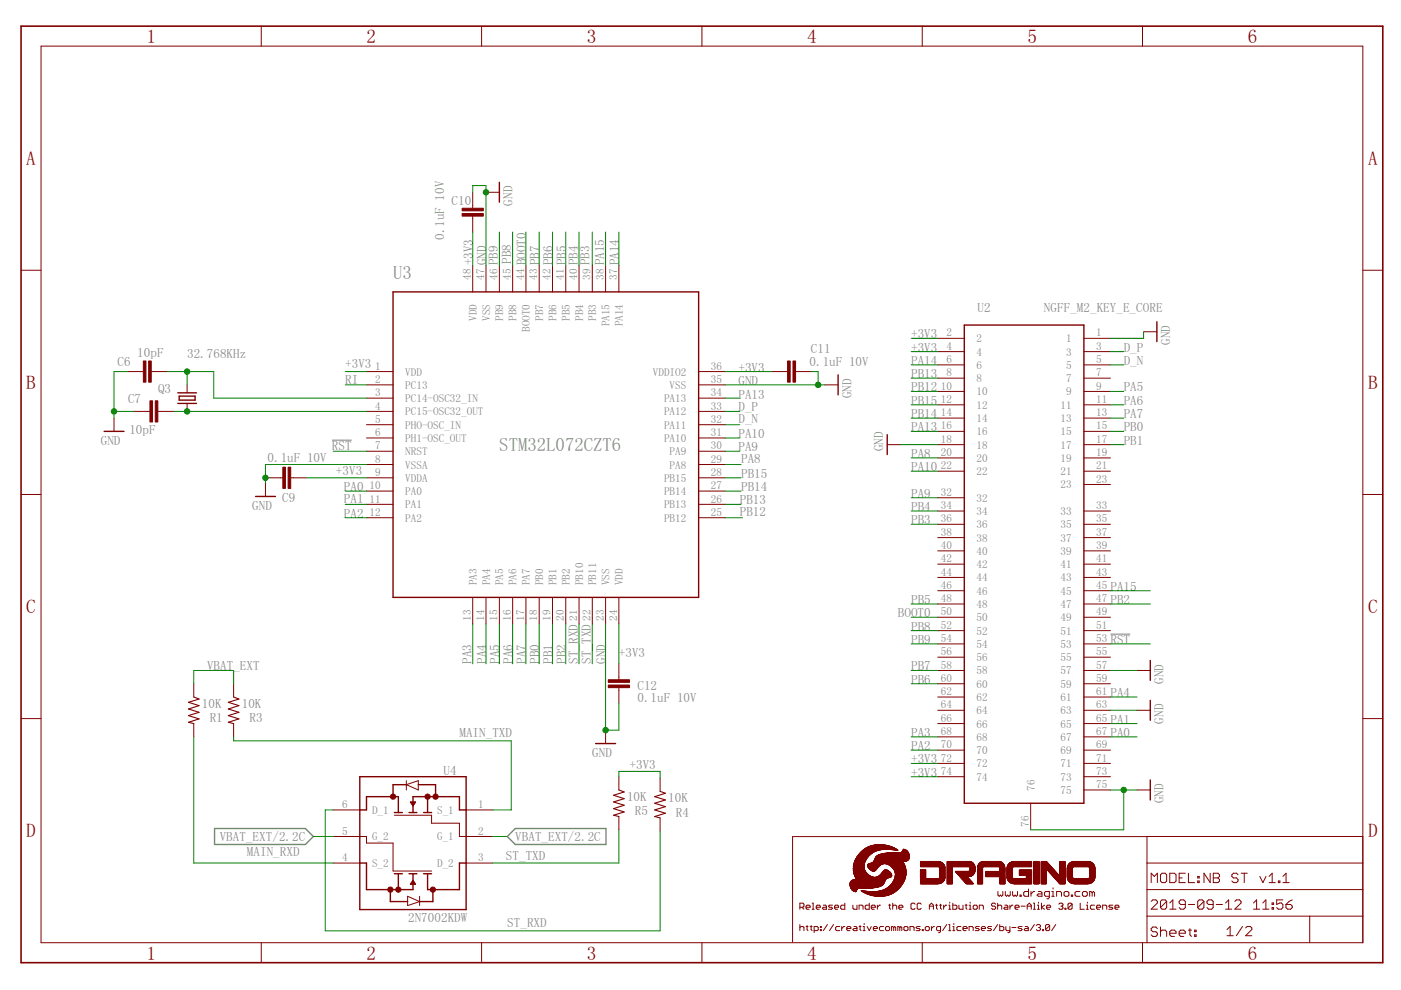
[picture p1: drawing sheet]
<svg xmlns="http://www.w3.org/2000/svg" width="297mm" height="210mm" viewBox="0 0 297 210" stroke-linecap="round" stroke-linejoin="round" font-family="sans-serif">
<defs><g id="words">
<g font-size="4.1" fill="#800000">
<text x="31" y="9.1">1</text>
<text x="77.7" y="9.1">2</text>
<text x="124.4" y="9.1">3</text>
<text x="171.2" y="9.1">4</text>
<text x="217.9" y="9.1">5</text>
<text x="264.6" y="9.1">6</text>
<text x="5.6" y="35">A</text>
<text x="290" y="35">A</text>
<text x="5.6" y="82.5">B</text>
<text x="290" y="82.5">B</text>
<text x="5.6" y="130">C</text>
<text x="290" y="130">C</text>
<text x="5.6" y="177.6">D</text>
<text x="290" y="177.6">D</text>
<text x="31" y="203.4">1</text>
<text x="77.7" y="203.4">2</text>
<text x="124.4" y="203.4">3</text>
<text x="171.2" y="203.4">4</text>
<text x="217.9" y="203.4">5</text>
<text x="264.6" y="203.4">6</text>
</g>
<g font-size="4" fill="#808080">
<text x="83.3" y="59.1">U3</text>
<text x="105.9" y="95.7">STM32L072CZT6</text>
</g>
<g font-size="2.8" fill="#808080">
<text x="95.7" y="43.4">C10</text>
<text x="108.7" y="43.6" transform="rotate(-90 108.7 43.6)">GND</text>
<text x="94.2" y="50.9" transform="rotate(-90 94.2 50.9)">0.1uF 10V</text>
<text x="100.2" y="56.2" transform="rotate(-90 100.2 56.2)">+3V3</text>
<text x="103" y="56.2" transform="rotate(-90 103 56.2)">GND</text>
<text x="105.6" y="56.2" transform="rotate(-90 105.6 56.2)">PB9</text>
<text x="108.4" y="56" transform="rotate(-90 108.4 56)">PB8</text>
<text x="111.5" y="56.2" transform="rotate(-90 111.5 56.2)">BOOT0</text>
<text x="114.3" y="56.2" transform="rotate(-90 114.3 56.2)">PB7</text>
<text x="117.1" y="56.2" transform="rotate(-90 117.1 56.2)">PB6</text>
<text x="119.9" y="56.2" transform="rotate(-90 119.9 56.2)">PB5</text>
<text x="122.5" y="56.2" transform="rotate(-90 122.5 56.2)">PB4</text>
<text x="125" y="56.2" transform="rotate(-90 125 56.2)">PB3</text>
<text x="128.1" y="56.2" transform="rotate(-90 128.1 56.2)">PA15</text>
<text x="131.2" y="56.2" transform="rotate(-90 131.2 56.2)">PA14</text>
<text x="193.2" y="71.7">+3V3</text>
<text x="207.3" y="66.1">U2</text>
<text x="221.3" y="66.1">NGFF_M2_KEY_E_CORE</text>
<text x="24.9" y="77.6">C6</text>
<text x="29.1" y="75.7">10pF</text>
<text x="39.7" y="76">32.768KHz</text>
<text x="73.2" y="77.9">+3V3</text>
<text x="171.6" y="77.7">0.1uF 10V</text>
<text x="171.9" y="74.8">C11</text>
<text x="193.2" y="74.6">+3V3</text>
<text x="193.2" y="77.4">PA14</text>
<text x="238.2" y="74.6">D_P</text>
<text x="238.2" y="77.4">D_N</text>
<text x="248.1" y="73.1" transform="rotate(-90 248.1 73.1)">GND</text>
<text x="33.5" y="83.3">Q3</text>
<text x="73.2" y="81.3">RI</text>
<text x="156.6" y="81.6">GND</text>
<text x="156.6" y="78.8">+3V3</text>
<text x="193.2" y="80.2">PB13</text>
<text x="193.2" y="83">PB12</text>
<text x="238.2" y="83">PA5</text>
<text x="27.1" y="85.5">C7</text>
<text x="156.6" y="84.7">PA13</text>
<text x="156.6" y="87.2">D_P</text>
<text x="156.6" y="89.8">D_N</text>
<text x="180.5" y="84.4" transform="rotate(-90 180.5 84.4)">GND</text>
<text x="193.2" y="88.6">PB14</text>
<text x="193.2" y="85.8">PB15</text>
<text x="238.2" y="85.8">PA6</text>
<text x="238.2" y="88.6">PA7</text>
<text x="21.4" y="94.3">GND</text>
<text x="27.4" y="92">10pF</text>
<text x="70.4" y="95.4">RST</text>
<text x="156.6" y="95.7">PA9</text>
<text x="156.6" y="92.9">PA10</text>
<text x="187.3" y="95.6" transform="rotate(-90 187.3 95.6)">GND</text>
<text x="193.2" y="91.5">PA13</text>
<text x="238.2" y="91.5">PB0</text>
<text x="238.2" y="94.3">PB1</text>
<text x="56.7" y="97.9">0.1uF 10V</text>
<text x="71.2" y="100.7">+3V3</text>
<text x="157.1" y="101.3">PB15</text>
<text x="157.1" y="98.2">PA8</text>
<text x="193.2" y="99.9">PA10</text>
<text x="193.2" y="97.1">PA8</text>
<text x="59.8" y="106.4">C9</text>
<text x="72.9" y="104.1">PA0</text>
<text x="72.9" y="106.7">PA1</text>
<text x="156.8" y="106.9">PB13</text>
<text x="157.1" y="104.1">PB14</text>
<text x="193.2" y="105.5">PA9</text>
<text x="53.5" y="108.1">GND</text>
<text x="72.9" y="109.8">PA2</text>
<text x="156.8" y="109.5">PB12</text>
<text x="193.2" y="108.4">PB4</text>
<text x="193.2" y="111.2">PB3</text>
<text x="235.4" y="125.3">PA15</text>
<text x="190.4" y="130.9">BOOT0</text>
<text x="193.2" y="128.1">PB5</text>
<text x="235.4" y="128.1">PB2</text>
<text x="193.2" y="136.5">PB9</text>
<text x="193.2" y="133.7">PB8</text>
<text x="235.4" y="136.5">RST</text>
<text x="43.9" y="142.1">VBAT_EXT</text>
<text x="100" y="140.7" transform="rotate(-90 100 140.7)">PA3</text>
<text x="103" y="140.7" transform="rotate(-90 103 140.7)">PA4</text>
<text x="105.9" y="140.7" transform="rotate(-90 105.9 140.7)">PA5</text>
<text x="108.7" y="140.7" transform="rotate(-90 108.7 140.7)">PA6</text>
<text x="111.5" y="140.7" transform="rotate(-90 111.5 140.7)">PA7</text>
<text x="114.3" y="140.7" transform="rotate(-90 114.3 140.7)">PB0</text>
<text x="117.1" y="140.7" transform="rotate(-90 117.1 140.7)">PB1</text>
<text x="119.9" y="140.7" transform="rotate(-90 119.9 140.7)">PB2</text>
<text x="122.5" y="140.7" transform="rotate(-90 122.5 140.7)">ST_RXD</text>
<text x="125.3" y="140.7" transform="rotate(-90 125.3 140.7)">ST_TXD</text>
<text x="128.4" y="140.7" transform="rotate(-90 128.4 140.7)">GND</text>
<text x="131.2" y="139.3">+3V3</text>
<text x="193.2" y="142.1">PB7</text>
<text x="135.2" y="148.8">0.1uF 10V</text>
<text x="135.2" y="146.2">C12</text>
<text x="193.2" y="145">PB6</text>
<text x="235.4" y="147.8">PA4</text>
<text x="246.7" y="145" transform="rotate(-90 246.7 145)">GND</text>
<text x="42.8" y="150">10K</text>
<text x="44.5" y="153.1">R1</text>
<text x="51.3" y="150">10K</text>
<text x="52.9" y="153.1">R3</text>
<text x="235.4" y="153.4">PA1</text>
<text x="246.7" y="153.4" transform="rotate(-90 246.7 153.4)">GND</text>
<text x="97.4" y="156.2">MAIN_TXD</text>
<text x="125.6" y="160.5">GND</text>
<text x="193.2" y="161.9">+3V3</text>
<text x="193.2" y="159">PA2</text>
<text x="193.2" y="156.2">PA3</text>
<text x="235.4" y="156.2">PA0</text>
<text x="94.1" y="164.4">U4</text>
<text x="133.5" y="163">+3V3</text>
<text x="193.2" y="164.7">+3V3</text>
<text x="132.9" y="169.7">10K</text>
<text x="134.6" y="172.8">R5</text>
<text x="141.7" y="170">10K</text>
<text x="143.3" y="173.1">R4</text>
<text x="246.7" y="170.3" transform="rotate(-90 246.7 170.3)">GND</text>
<text x="46.6" y="178.3">VBAT_EXT/2.2C</text>
<text x="109.2" y="178.3">VBAT_EXT/2.2C</text>
<text x="52.3" y="181.6">MAIN_RXD</text>
<text x="107.3" y="182.4">ST_TXD</text>
<text x="86.5" y="195.4">2N7002KDW</text>
<text x="107.6" y="196.5">ST_RXD</text>
</g>
<g font-size="2.4" fill="#808080">
<text x="99.8" y="59.3" transform="rotate(-90 99.8 59.3)">48</text>
<text x="102.7" y="59.3" transform="rotate(-90 102.7 59.3)">47</text>
<text x="105.5" y="59.3" transform="rotate(-90 105.5 59.3)">46</text>
<text x="108.3" y="59.3" transform="rotate(-90 108.3 59.3)">45</text>
<text x="111.1" y="59.3" transform="rotate(-90 111.1 59.3)">44</text>
<text x="113.9" y="59.3" transform="rotate(-90 113.9 59.3)">43</text>
<text x="116.7" y="59.3" transform="rotate(-90 116.7 59.3)">42</text>
<text x="119.6" y="59.3" transform="rotate(-90 119.6 59.3)">41</text>
<text x="122.4" y="59.3" transform="rotate(-90 122.4 59.3)">40</text>
<text x="125.2" y="59.3" transform="rotate(-90 125.2 59.3)">39</text>
<text x="128" y="59.3" transform="rotate(-90 128 59.3)">38</text>
<text x="130.8" y="59.3" transform="rotate(-90 130.8 59.3)">37</text>
<text x="101.1" y="68" transform="rotate(-90 101.1 68)">VDD</text>
<text x="103.9" y="68" transform="rotate(-90 103.9 68)">VSS</text>
<text x="106.7" y="68" transform="rotate(-90 106.7 68)">PB9</text>
<text x="109.5" y="68" transform="rotate(-90 109.5 68)">PB8</text>
<text x="112.3" y="70.4" transform="rotate(-90 112.3 70.4)">BOOT0</text>
<text x="115.2" y="68" transform="rotate(-90 115.2 68)">PB7</text>
<text x="118" y="68" transform="rotate(-90 118 68)">PB6</text>
<text x="120.8" y="68" transform="rotate(-90 120.8 68)">PB5</text>
<text x="123.6" y="68" transform="rotate(-90 123.6 68)">PB4</text>
<text x="126.4" y="68" transform="rotate(-90 126.4 68)">PB3</text>
<text x="129.2" y="69.2" transform="rotate(-90 129.2 69.2)">PA15</text>
<text x="132.1" y="69.2" transform="rotate(-90 132.1 69.2)">PA14</text>
<text x="200.7" y="71.3">2</text>
<text x="232.4" y="71.3">1</text>
<text x="200.7" y="74.2">4</text>
<text x="200.7" y="77">6</text>
<text x="207" y="72.6">2</text>
<text x="207" y="75.4">4</text>
<text x="226" y="72.6">1</text>
<text x="226" y="75.4">3</text>
<text x="232.4" y="74.2">3</text>
<text x="232.4" y="77">5</text>
<text x="79.6" y="81.2">2</text>
<text x="79.6" y="78.4">1</text>
<text x="85.9" y="82.4">PC13</text>
<text x="85.9" y="79.6">VDD</text>
<text x="138.4" y="79.6">VDDIO2</text>
<text x="142" y="82.4">VSS</text>
<text x="150.7" y="78.4">36</text>
<text x="150.7" y="81.2">35</text>
<text x="199.5" y="82.6">10</text>
<text x="200.7" y="79.8">8</text>
<text x="207" y="78.2">6</text>
<text x="207" y="81">8</text>
<text x="207" y="83.8">10</text>
<text x="226" y="78.2">5</text>
<text x="226" y="81">7</text>
<text x="226" y="83.9">9</text>
<text x="232.4" y="79.8">7</text>
<text x="232.4" y="82.6">9</text>
<text x="79.6" y="84">3</text>
<text x="79.6" y="86.8">4</text>
<text x="79.6" y="89.7">5</text>
<text x="85.9" y="85.3">PC14-OSC32_IN</text>
<text x="85.9" y="88.1">PC15-OSC32_OUT</text>
<text x="140.8" y="88.1">PA12</text>
<text x="140.8" y="85.3">PA13</text>
<text x="150.7" y="89.7">32</text>
<text x="150.7" y="86.8">33</text>
<text x="150.7" y="84">34</text>
<text x="199.5" y="85.4">12</text>
<text x="199.5" y="88.2">14</text>
<text x="207" y="86.7">12</text>
<text x="207" y="89.5">14</text>
<text x="224.8" y="86.7">11</text>
<text x="224.8" y="89.5">13</text>
<text x="232.4" y="85.4">11</text>
<text x="232.4" y="88.2">13</text>
<text x="79.6" y="95.3">7</text>
<text x="79.6" y="92.5">6</text>
<text x="85.9" y="93.7">PH1-OSC_OUT</text>
<text x="85.9" y="90.9">PHO-OSC_IN</text>
<text x="140.8" y="93.7">PA10</text>
<text x="140.8" y="90.9">PA11</text>
<text x="150.7" y="95.3">30</text>
<text x="150.7" y="92.5">31</text>
<text x="199.5" y="91.1">16</text>
<text x="199.5" y="93.9">18</text>
<text x="207" y="92.3">16</text>
<text x="207" y="95.1">18</text>
<text x="224.8" y="92.3">15</text>
<text x="224.8" y="95.1">17</text>
<text x="232.4" y="91.1">15</text>
<text x="232.4" y="93.9">17</text>
<text x="79.6" y="100.9">9</text>
<text x="79.6" y="98.1">8</text>
<text x="85.9" y="96.5">NRST</text>
<text x="85.9" y="99.3">VSSA</text>
<text x="142" y="99.3">PA8</text>
<text x="142" y="96.5">PA9</text>
<text x="150.7" y="98.1">29</text>
<text x="150.7" y="100.9">28</text>
<text x="199.5" y="96.7">20</text>
<text x="199.5" y="99.5">22</text>
<text x="207" y="97.9">20</text>
<text x="207" y="100.7">22</text>
<text x="224.8" y="97.9">19</text>
<text x="224.8" y="100.8">21</text>
<text x="232.4" y="96.7">19</text>
<text x="232.4" y="99.5">21</text>
<text x="78.4" y="103.7">10</text>
<text x="78.4" y="106.5">11</text>
<text x="85.9" y="105">PA0</text>
<text x="85.9" y="107.8">PA1</text>
<text x="85.9" y="102.2">VDDA</text>
<text x="140.8" y="107.8">PB13</text>
<text x="140.8" y="105">PB14</text>
<text x="140.8" y="102.2">PB15</text>
<text x="150.7" y="106.5">26</text>
<text x="150.7" y="103.7">27</text>
<text x="199.5" y="105.1">32</text>
<text x="199.5" y="108">34</text>
<text x="207" y="106.4">32</text>
<text x="224.8" y="103.6">23</text>
<text x="232.4" y="102.3">23</text>
<text x="232.4" y="108">33</text>
<text x="78.4" y="109.4">12</text>
<text x="85.9" y="110.6">PA2</text>
<text x="140.8" y="110.6">PB12</text>
<text x="150.7" y="109.4">25</text>
<text x="199.5" y="110.8">36</text>
<text x="199.5" y="113.6">38</text>
<text x="207" y="109.2">34</text>
<text x="207" y="112">36</text>
<text x="224.8" y="109.2">33</text>
<text x="224.8" y="112">35</text>
<text x="232.4" y="110.8">35</text>
<text x="232.4" y="113.6">37</text>
<text x="199.5" y="116.4">40</text>
<text x="199.5" y="119.2">42</text>
<text x="207" y="114.8">38</text>
<text x="207" y="117.6">40</text>
<text x="224.8" y="114.8">37</text>
<text x="224.8" y="117.6">39</text>
<text x="232.4" y="116.4">39</text>
<text x="232.4" y="119.2">41</text>
<text x="101.1" y="124.1" transform="rotate(-90 101.1 124.1)">PA3</text>
<text x="103.9" y="124.1" transform="rotate(-90 103.9 124.1)">PA4</text>
<text x="106.7" y="124.1" transform="rotate(-90 106.7 124.1)">PA5</text>
<text x="109.5" y="124.1" transform="rotate(-90 109.5 124.1)">PA6</text>
<text x="112.3" y="124.1" transform="rotate(-90 112.3 124.1)">PA7</text>
<text x="115.2" y="124.1" transform="rotate(-90 115.2 124.1)">PB0</text>
<text x="118" y="124.1" transform="rotate(-90 118 124.1)">PB1</text>
<text x="120.8" y="124.1" transform="rotate(-90 120.8 124.1)">PB2</text>
<text x="123.6" y="124.1" transform="rotate(-90 123.6 124.1)">PB10</text>
<text x="126.4" y="124.1" transform="rotate(-90 126.4 124.1)">PB11</text>
<text x="129.2" y="124.1" transform="rotate(-90 129.2 124.1)">VSS</text>
<text x="132.1" y="124.1" transform="rotate(-90 132.1 124.1)">VDD</text>
<text x="199.5" y="122">44</text>
<text x="199.5" y="124.9">46</text>
<text x="207" y="120.5">42</text>
<text x="207" y="123.3">44</text>
<text x="224.8" y="120.5">41</text>
<text x="224.8" y="123.3">43</text>
<text x="232.4" y="122">43</text>
<text x="232.4" y="124.9">45</text>
<text x="99.8" y="131.6" transform="rotate(-90 99.8 131.6)">13</text>
<text x="102.7" y="131.6" transform="rotate(-90 102.7 131.6)">14</text>
<text x="105.5" y="131.6" transform="rotate(-90 105.5 131.6)">15</text>
<text x="108.3" y="131.6" transform="rotate(-90 108.3 131.6)">16</text>
<text x="111.1" y="131.6" transform="rotate(-90 111.1 131.6)">17</text>
<text x="113.9" y="131.6" transform="rotate(-90 113.9 131.6)">18</text>
<text x="116.7" y="131.6" transform="rotate(-90 116.7 131.6)">19</text>
<text x="119.6" y="131.6" transform="rotate(-90 119.6 131.6)">20</text>
<text x="122.4" y="131.6" transform="rotate(-90 122.4 131.6)">21</text>
<text x="125.2" y="131.6" transform="rotate(-90 125.2 131.6)">22</text>
<text x="128" y="131.6" transform="rotate(-90 128 131.6)">23</text>
<text x="130.8" y="131.6" transform="rotate(-90 130.8 131.6)">24</text>
<text x="199.5" y="127.7">48</text>
<text x="199.5" y="130.5">50</text>
<text x="207" y="126.1">46</text>
<text x="207" y="128.9">48</text>
<text x="207" y="131.7">50</text>
<text x="224.8" y="126.1">45</text>
<text x="224.8" y="128.9">47</text>
<text x="224.8" y="131.7">49</text>
<text x="232.4" y="127.7">47</text>
<text x="232.4" y="130.5">49</text>
<text x="199.5" y="133.3">52</text>
<text x="199.5" y="136.1">54</text>
<text x="207" y="134.5">52</text>
<text x="207" y="137.4">54</text>
<text x="224.8" y="134.5">51</text>
<text x="224.8" y="137.4">53</text>
<text x="232.4" y="133.3">51</text>
<text x="232.4" y="136.1">53</text>
<text x="199.5" y="138.9">56</text>
<text x="199.5" y="141.8">58</text>
<text x="207" y="140.2">56</text>
<text x="207" y="143">58</text>
<text x="224.8" y="140.2">55</text>
<text x="224.8" y="143">57</text>
<text x="232.4" y="138.9">55</text>
<text x="232.4" y="141.8">57</text>
<text x="199.5" y="144.6">60</text>
<text x="199.5" y="147.4">62</text>
<text x="207" y="145.8">60</text>
<text x="207" y="148.6">62</text>
<text x="224.8" y="145.8">59</text>
<text x="224.8" y="148.6">61</text>
<text x="232.4" y="144.6">59</text>
<text x="232.4" y="147.4">61</text>
<text x="199.5" y="150.2">64</text>
<text x="199.5" y="153">66</text>
<text x="199.5" y="155.8">68</text>
<text x="207" y="151.4">64</text>
<text x="207" y="154.3">66</text>
<text x="224.8" y="151.4">63</text>
<text x="224.8" y="154.3">65</text>
<text x="232.4" y="150.2">63</text>
<text x="232.4" y="153">65</text>
<text x="232.4" y="155.8">67</text>
<text x="199.5" y="158.7">70</text>
<text x="199.5" y="161.5">72</text>
<text x="207" y="157.1">68</text>
<text x="207" y="159.9">70</text>
<text x="224.8" y="157.1">67</text>
<text x="224.8" y="159.9">69</text>
<text x="232.4" y="158.7">69</text>
<text x="232.4" y="161.5">71</text>
<text x="199.5" y="164.3">74</text>
<text x="207" y="162.7">72</text>
<text x="207" y="165.5">74</text>
<text x="219.4" y="167.7" transform="rotate(-90 219.4 167.7)">76</text>
<text x="224.8" y="162.7">71</text>
<text x="224.8" y="165.5">73</text>
<text x="232.4" y="164.3">73</text>
<text x="232.4" y="167.1">75</text>
<text x="72.5" y="171.3">6</text>
<text x="78.9" y="172.6">D_1</text>
<text x="92.7" y="172.6">S_1</text>
<text x="101.4" y="171.3">1</text>
<text x="224.8" y="168.3">75</text>
<text x="72.5" y="177">5</text>
<text x="78.9" y="178.2">G_2</text>
<text x="92.7" y="178.2">G_1</text>
<text x="101.4" y="177">2</text>
<text x="218.1" y="175.3" transform="rotate(-90 218.1 175.3)">76</text>
<text x="72.5" y="182.6">4</text>
<text x="78.9" y="183.8">S_2</text>
<text x="92.7" y="183.8">D_2</text>
<text x="101.4" y="182.6">3</text>
</g>
</g></defs>
<path d="M70.4 93.3h4.2M235.4 134.5h4.2" fill="none" stroke="#808080" stroke-width=".21"/>
<path d="M45.5 175.7h19.2l1.7 1.7-1.7 1.6h-19.2zM107.5 177.4l1.7-1.7h19.3v3.3h-19.3z" fill="none" stroke="#808080" stroke-width=".3"/>
<g fill="none" stroke="#800000" stroke-width=".21">
<path d="M8.7 9.8h280.2v190.1h-280.2zM55.4 5.5v4.3M102.1 5.5v4.3M148.8 5.5v4.3M195.5 5.5v4.3M242.2 5.5v4.3M4.5 57.3h4.2M100.2 40.8v3.3M100.2 45.8v3.4M100.2 56.2v5.7M103 40.8h2.9M103 56.2v5.7"/>
<path d="M105.9 56.2v5.7M108.7 56.2v5.7M111.5 56.2v5.7M114.3 56.2v5.7M117.1 56.2v5.7M120 56.2v5.7M122.8 56.2v5.7M125.6 56.2v5.7M128.4 56.2v5.7M131.2 56.2v5.7M288.9 57.3h4.3M27 78.8h3.4"/>
<path d="M32.1 78.8h3.4M77.7 78.8h5.6M148.1 78.8h5.7M163.6 78.8h3.4M168.7 78.8h3.4M198.8 71.7h5.6M198.8 74.5h5.6M198.8 77.4h5.6M229.8 71.7h5.6M229.8 74.5h5.6M229.8 77.4h5.6M242.5 70.3h2.8"/>
<path d="M24.2 88.6v2.9M28.4 87.2h3.4M33.5 87.2h3.4M39.7 81.6v1.7M39.7 85.5v1.7M77.7 81.6h5.6M77.7 87.2h5.6M77.7 95.7h5.6M77.7 98.5h5.6M77.7 92.9h5.6M77.7 90h5.6M77.7 84.4h5.6"/>
<path d="M148.1 81.6h5.7M148.1 87.2h5.7M148.1 95.7h5.7M148.1 98.5h5.7M148.1 92.9h5.7M148.1 90h5.7M148.1 84.4h5.7M174.9 81.6h2.8M188.1 94.3h2.8M198.8 94.3h5.6M198.8 80.2h5.6M198.8 83h5.6"/>
<path d="M198.8 85.8h5.6M198.8 88.6h5.6M198.8 91.5h5.6M198.8 97.1h5.6M198.8 99.9h5.6M229.8 94.3h5.6M229.8 80.2h5.6M229.8 83h5.6M229.8 85.8h5.6M229.8 88.6h5.6M229.8 91.5h5.6M229.8 97.1h5.6"/>
<path d="M229.8 99.9h5.6M4.5 104.8h4.2M56.3 102.4v2.9M56.6 101.3h3.3M61.6 101.3h3.4M77.7 101.3h5.6M77.7 104.1h5.6M77.7 106.9h5.6M77.7 109.8h5.6M148.1 101.3h5.7M148.1 104.1h5.7M148.1 106.9h5.7"/>
<path d="M148.1 109.8h5.7M198.8 105.5h5.6M198.8 108.4h5.6M198.8 111.2h5.6M198.8 114h5.6M198.8 116.8h5.6M198.8 119.6h5.6M229.8 102.7h5.6M229.8 108.4h5.6M229.8 111.2h5.6M229.8 114h5.6M229.8 116.8h5.6"/>
<path d="M229.8 119.6h5.6M288.9 104.8h4.3M100.2 126.7v5.6M103 126.7v5.6M105.9 126.7v5.6M108.7 126.7v5.6M111.5 126.7v5.6M114.3 126.7v5.6M117.1 126.7v5.6M120 126.7v5.6M122.8 126.7v5.6M125.6 126.7v5.6"/>
<path d="M128.4 126.7v5.6M131.2 126.7v5.6M198.8 122.4h5.6M198.8 125.2h5.6M198.8 128.1h5.6M198.8 130.9h5.6M198.8 133.7h5.6M198.8 136.5h5.6M198.8 139.3h5.6M229.8 122.4h5.6M229.8 125.2h5.6M229.8 128.1h5.6"/>
<path d="M229.8 130.9h5.6M229.8 133.7h5.6M229.8 136.5h5.6M229.8 139.3h5.6M4.5 152.4h4.2M41.1 145v2.8M41.1 153.4v2.8M49.5 145v2.8M49.5 153.4v2.8M128.4 154.8v2.8M131.2 140.7v3.4M131.2 145.8v3.4"/>
<path d="M198.8 150.6h5.6M198.8 142.2h5.6M198.8 145h5.6M198.8 147.8h5.6M198.8 153.4h5.6M198.8 156.2h5.6M198.8 159h5.6M229.8 150.6h5.6M229.8 142.2h5.6M229.8 145h5.6M229.8 147.8h5.6M229.8 153.4h5.6"/>
<path d="M229.8 156.2h5.6M229.8 159h5.6M241.1 150.6h2.8M241.1 142.2h2.8M288.9 152.4h4.3M70.7 177.4h7v1.4h5.6v5.9h8.2M70.7 171.7h5.6M83.6 172.8h7.9v1.7h5.9v2.9h7.1M86.1 166.4l2.6-.9v2zM86.1 165.5v2M87 170h1.1l-.5 .9zM87 170.1h1.1"/>
<path d="M87.1 170.2h.9M87.2 170.3h.7M87.2 170.4h.7M87.3 170.5h.5M87.4 170.6h.3M87.5 170.7h.2M87.5 170.8h.1M98.8 171.7h5.7M131.2 164.7v2.8M131.2 173.1v2.8M140 165v2.8M140 173.4v2.8"/>
<path d="M198.8 161.9h5.6M198.8 164.7h5.6M218.5 170.3v5.6M229.8 167.5h5.6M229.8 161.9h5.6M229.8 164.7h5.6M241.1 167.5h2.8M243.2 177.4v22.5M288.9 177.4h-120.9v22.3M55.4 199.9v4.2M70.7 183h5.6M86.4 190l2.6 1.2-2.6 .8z"/>
<path d="M87 187.4h1.1M87.1 187.3h.9M87.2 187.2h.7M87.3 187.1h.6M87.3 187h.5M87.4 186.9h.3M87.5 186.8h.1M87.5 186.7h.1M87.6 186.6l.5 .9h-1.1zM89 190v2M98.8 183h5.7M102.1 199.9v4.2"/>
<path d="M148.8 199.9v4.2M169.6 196.7l.2-.3h.4l.3 .3v.6M169.6 192.4h.6l.3-.3v-.4l-.3-.2h-.6v1.3M169.6 196v1.3M170 192.4l.5 .4M170.9 192.4h.9v-.3l-.3-.2h-.4l-.2 .2v.5l.2 .2h.4M170.9 196.4h.4M171.1 196.2v.9l.2 .2M171.8 196.4h.4M172 196.2v.9l.2 .2M172.2 192.8h.4M172.2 191.5h.2v1.3"/>
<path d="M172.6 197.3h.7l.2-.2v-.4l-.2-.3h-.7v1.3M173.1 192.4h.8v-.3l-.2-.2h-.4l-.2 .2v.5l.2 .2h.4M173.9 196.4h.2v.3h-.2zM173.9 197.1h.2v.2h-.2zM174.6 191.9h.4l.2 .2v.7h-.6l-.3-.2 .3-.2h.6M175.4 196l-.8 1.3M176.5 191.9h-.6l-.3 .2 .9 .5-.2 .2h-.7M176.7 196l-.8 1.3M177 192.4h.8l-.2-.5h-.4l-.2 .2v.5l.2 .2h.4M178 196.4h-.6l-.2 .3v.4l.2 .2h.6M178.5 196.4v.9M179.1 191.5v1.3h-.6l-.3-.2v-.5l.3-.2h.6"/>
<path d="M179.1 196.4h-.2l-.4 .5M179.5 196.9h.9l-.2-.5h-.5l-.2 .3v.4l.2 .2h.5M180.8 191.9v.7l.3 .2h.6v-.9M181.1 196.4h.4l.2 .3v.6h-.6l-.3-.2 .3-.2h.6M182.1 196.4h.5M182.1 192.8v-.9h.7l.2 .2v.7M182.4 196.2v.9l.2 .2M183 196.4h.2v.9M183 197.3h.4M183.2 195.8v.2M183.9 196.4l.4 .9 .4-.9M184.3 191.5v1.3h-.7l-.2-.2v-.5l.2-.2h.7"/>
<path d="M184.7 192.4h.9l-.2-.5h-.5l-.2 .2v.5l.2 .2h.5M185.2 196.9h.8l-.2-.5h-.4l-.2 .3v.4l.2 .2h.4M186 191.9v.9M186.7 191.9h-.2l-.5 .5M187.3 196.4h-.6l-.2 .3v.4l.2 .2h.6M187.7 196.7l.3-.3h.4l.2 .3v.4l-.2 .2h-.4l-.3-.2zM188.4 191.9h.4M188.6 191.7v.9l.2 .2M189.3 192.1l.2-.2h.4l.2 .2v.7M189.3 191.5v1.3M189.5 196.7l-.5-.3v.9M189.5 196.7v.6"/>
<path d="M189.5 196.7l.2-.3 .2 .3v.6M190.6 192.4h.8v-.3l-.2-.2h-.4l-.2 .2v.5l.2 .2h.4M190.8 196.7l-.4-.3v.9M190.8 196.7v.6M190.8 196.7l.2-.3 .2 .3v.6M191.9 196.4h.4l.2 .3v.4l-.2 .2h-.4l-.3-.2v-.4zM192.9 197.3v-.9h.7l.2 .3v.6M194 191.7l-.2-.2h-.4l-.3 .2v.9l.3 .2h.4l.2-.2M195.1 196.4h-.6l-.3 .3 .3 .2h.4l.2 .2-.2 .2h-.7M195.3 191.7l-.2-.2h-.4l-.2 .2v.9l.2 .2h.4l.2-.2M195.5 197.1h.2v.2h-.2zM195.5 199.9v4.2"/>
<path d="M196.2 196.7l.2-.3h.4l.2 .3v.4l-.2 .2h-.4l-.2-.2zM197 192.8v-.9l.5-.4 .4 .4v.9M197 192.1h.9M197.5 196.4v.9M198.1 196.4h-.2l-.4 .5M198.3 191.9h.5M198.6 191.7v.9l.2 .2M199.2 191.9h.4M199.4 197.3h-.6l-.2-.2v-.4l.2-.3h.6v1.1l-.4 .2M199.4 191.7v.9l.2 .2M200.1 191.9v.9M200.7 196l-.8 1.3"/>
<path d="M200.7 191.9h-.2l-.4 .5M201.1 192.8h.5M201.1 197.3h.5M201.1 196h.3v1.3M201.1 191.9h.3v.9M201.4 191.3v.2M202 191.5v1.3h.7l.2-.2v-.5l-.2-.2h-.7M202 196.4h.2v.9M202 197.3h.4M202.2 195.8v.2M203.3 191.9v.7l.2 .2h.7v-.9M203.8 196.4h-.7l-.2 .3v.4l.2 .2h.7"/>
<path d="M204.2 196.9h.8l-.2-.5h-.4l-.2 .3v.4l.2 .2h.4M204.6 191.9h.4M204.8 191.7v.9l.2 .2M205.5 192.8h.4M205.5 197.3v-.9h.6l.2 .3v.6M205.5 191.9h.2v.9M205.7 191.3v.2M206.3 192.1l.2-.2h.5l.2 .2v.5l-.2 .2h-.5l-.2-.2zM207.6 196.4h-.6l-.2 .3 .2 .2h.4l.2 .2-.2 .2h-.6M207.6 192.8v-.9h.7l.2 .2v.7M208.1 196.9h.8l-.2-.5h-.4l-.2 .3v.4l.2 .2h.4M210.2 196.4h-.6l-.2 .3 .2 .2h.4l.2 .2-.2 .2h-.6"/>
<path d="M211.1 191.7l-.2-.2h-.5l-.2 .2 .2 .4h.5l.2 .3-.2 .4h-.5l-.2-.2M211.5 196l-.8 1.3M211.5 192.1l.2-.2h.5l.2 .2v.7M211.5 191.5v1.3M211.6 189v.8l.3 .2 .2-.2 .3 .2 .2-.2v-.8M212 196v1.3h.6l.2-.2v-.4l-.2-.3h-.6M213 191.9h.5l.2 .2v.7h-.7l-.2-.2 .2-.2h.7M213.1 189v.8l.3 .2 .3-.2 .2 .2 .3-.2v-.8M213.3 196.4v.7l.2 .2h.6M214.1 196.4v1.1l-.4 .2M214.1 191.9v.9M214.5 196.7h.9"/>
<path d="M214.7 189v.8l.3 .2 .2-.2 .3 .2 .2-.2v-.8M214.8 191.9h-.3l-.4 .5M215.2 192.4h.9v-.3l-.3-.2h-.4l-.2 .2v.5l.2 .2h.4M216.3 189.8h.2v.2h-.2zM216.5 192.1h.9M216.7 196.4h-.6l-.3 .3 .3 .2h.4l.2 .2-.2 .2h-.7M217.4 196.4h.4l.2 .3v.6h-.6l-.3-.2 .3-.2h.6M217.8 192.1h.9M217.8 192.8v-.9l.4-.4 .5 .4v.9M218.1 188.5v1.5h-.8l-.3-.2v-.5l.3-.3h.8M218.6 189v1M219.1 192.8h.4"/>
<path d="M219.1 191.5h.2v1.3M219.3 196l-.9 1.3M219.4 189h-.3l-.5 .5M219.7 196.2l.2-.2h.5l.2 .2-.2 .5M219.9 192.8h.5M219.9 191.9h.3v.9M220.2 189h.5l.2 .3v.7h-.7l-.3-.2 .3-.3h.7M220.2 196.7h.2M220.2 191.3v.2M220.4 196.7l.2 .2-.2 .4h-.5l-.2-.2M220.8 191.5v1.3M221 197.1h.3v.2h-.3z"/>
<path d="M221.5 191.9l-.7 .5 .7 .4M221.9 192.4h.9l-.3-.5h-.4l-.2 .2v.5l.2 .2h.4M222.5 190h-.8l-.3-.2v-.5l.3-.3h.8v1.3l-.3 .3h-.2M222.5 196.2v.9l-.2 .2h-.4l-.2-.2M222.5 196.2l-.2-.2h-.4l-.2 .2v.9M222.5 196.2l-.8 .9M223 190h.5M223 189h.3v1M223.3 188.2v.3M223.8 196l-.8 1.3M224 190v-1h.8l.3 .3v.7M224.5 191.7l.2-.2h.4l.3 .2-.3 .4"/>
<path d="M224.9 192.1h.2M225.1 192.1l.3 .3-.3 .4h-.4l-.2-.2M225.6 189.3l.2-.3h.6l.2 .3v.5l-.2 .2h-.6l-.2-.2zM225.8 192.6h.2v.2h-.2zM227.1 189.8h.3v.2h-.3zM227.3 191.7v.9l-.2 .2h-.4l-.3-.2M227.3 191.7l-.2-.2h-.4l-.3 .2v.9M227.3 191.7l-.9 .9M229 189h-.8l-.3 .3v.5l.3 .2h.8M229 191.5v1.3h.9M229.5 189.3l.2-.3h.6l.2 .3v.5l-.2 .2h-.6l-.2-.2zM230.3 192.8h.5"/>
<path d="M230.3 191.9h.2v.9M230.5 191.3v.2M231.6 189.3l-.3-.3h-.3v1M231.6 189.3v.7M231.6 189.3l.2-.3 .3 .3v.7M232.1 191.9h-.7l-.2 .2v.5l.2 .2h.7M232.5 192.4h.9v-.3l-.3-.2h-.4l-.2 .2v.5l.2 .2h.4M233.8 192.8v-.9h.6l.3 .2v.7M235.9 191.9h-.6l-.2 .2 .2 .3h.4l.2 .2-.2 .2h-.6M236.4 192.4h.8l-.2-.5h-.4l-.2 .2v.5l.2 .2h.4M242.2 199.9v4.2M243.2 194.2h45.7"/>
<path d="M243.2 188.6h45.7M243.2 183h45.7M244.1 191.1l.3-.3h.7l.3 .3v.4l-1.3 1.3h1.3M244.1 187.1v-2l.6 .7 .7-.7v2M245.4 196.9l-.3-.3h-.7l-.3 .3v.3l.3 .3h.7l.3 .4v.3l-.3 .3h-.7l-.3-.3M246 196.6v1.9M246 197.5l.4-.3h.6l.4 .3v1M246.4 185.1h.6l.4 .4v1.3l-.4 .3h-.6l-.4-.3v-1.3zM247.4 191.1v1.3l-.4 .4h-.6l-.4-.4M247.4 191.1l-.4-.3h-.6l-.4 .3v1.3M247.4 191.1l-1.4 1.3M248 185.1h1l.3 .4v1.3l-.3 .3h-1z"/>
<path d="M248 192.8h1.3M248 191.5l.7-.7v2M248 197.9h1.3v-.4l-.3-.3h-.7l-.3 .3v.7l.3 .3h.7M250 186.1h.7M250 197.9h1.3v-.4l-.3-.3h-.7l-.3 .3v.7l.3 .3h.7M251.3 185.1h-1.3v2h1.3M251.3 191.8h-1l-.3-.3v-.4l.3-.3h.7l.3 .3v1.3l-.3 .4h-.7l-.3-.4M252 185.1v2h1.3M252 191.8h1.3M252 197.2h.6M252.3 196.9v1.3l.3 .3M253.3 197.2h.3v.3h-.3z"/>
<path d="M253.3 198.2h.3v.3h-.3zM253.9 186.8h.4v.3h-.4zM253.9 185.8h.4v.3h-.4zM255.2 191.1v1.3l-.3 .4h-.6l-.4-.4M255.2 191.1l-.3-.3h-.6l-.4 .3v1.3M255.2 191.1l-1.3 1.3M256.6 185.1v2l-1.3-2v2M257.2 191.8h-1l-.3-.3v-.4l.3-.3h.7l.3 .3v1.3l-.3 .4h-.7l-.3-.4M257.2 185.1h1l.4 .4v.3l-.4 .3 .4 .4v.3l-.4 .3h-1zM257.2 186.1h1M257.9 191.8h1.3M259.8 192.8h1.4"/>
<path d="M259.8 191.5l.7-.7v2M260.2 197.1l.6-.7v2M260.2 198.4h1.3M261.8 191.1l.3-.3h.7l.3 .3v.4l-1.3 1.3h1.3M262.5 185.5l-.3-.4h-.7l-.3 .4v.3l.3 .3h.7l.3 .4v.3l-.3 .3h-.7l-.3-.3M263.1 185.1h1.4M263.4 196.4l-1.3 2M263.8 185.1v2M264.1 196.7l.3-.3h.7l.3 .3v.4l-1.3 1.3h1.3M265.8 192.8h1.3M265.8 191.5l.6-.7v2M267.1 185.8l.7 1.3 .6-1.3"/>
<path d="M267.7 192.8h1.3M267.7 191.5l.7-.7v2M269.1 187.1h1.3M269.1 185.8l.6-.7v2M269.7 192.4h.3v.4h-.3zM269.7 191.5h.3v.3h-.3zM271 186.8h.4v.3h-.4zM272 190.8h-1.3v1l.6-.3h.4l.3 .3v.6l-.3 .4h-.7l-.3-.4M272 187.1h1.3M272 185.8l.7-.7v2M272.6 191.8h1l.4 .3v.3l-.4 .4h-.6l-.4-.4zM274 190.8l-.7 .3-.7 .7"/>
<path d="M277.7 194.2v5.7"/>
</g>
<path d="M4.5 5.5h288.7v198.6h-288.7z" fill="none" stroke="#800000" stroke-width=".34"/>
<g fill="#800000" stroke="#800000" stroke-width=".21">
<path d="M186.1 190l.8 .1z"/>
<path d="M185.7 190h1.6z"/>
<path d="M185.5 189.9l2 .1z"/>
<path d="M185.3 189.9l2.4 .1z"/>
<path d="M185.2 189.9h2.6z"/>
<path d="M185 189.9h2.9z"/>
<path d="M184.9 189.8l3.2 .1z"/>
<path d="M184.8 189.8h3.4z"/>
<path d="M184.7 189.8h3.6z"/>
<path d="M184.6 189.8h3.8z"/>
<path d="M184.5 189.7l3.9 .1z"/>
<path d="M184.4 189.7h4.1z"/>
<path d="M184.3 189.7h4.3z"/>
<path d="M184.2 189.6l4.5 .1z"/>
<path d="M184.1 189.6l4.7 .1z"/>
<path d="M184 189.6h4.8z"/>
<path d="M184 189.5l4.9 .1z"/>
<path d="M183.9 189.5l5.1 .1z"/>
<path d="M183.8 189.5h5.2z"/>
<path d="M183.7 189.5h5.4z"/>
<path d="M183.7 189.4l5.4 .1z"/>
<path d="M183.6 189.4l5.6 .1z"/>
<path d="M183.6 189.4h5.7z"/>
<path d="M183.5 189.4h5.8z"/>
<path d="M183.5 189.3l5.9 .1z"/>
<path d="M183.4 189.3h6z"/>
<path d="M183.3 189.3h6.1z"/>
<path d="M183.3 189.3h6.2z"/>
<path d="M183.2 189.2l6.3 .1z"/>
<path d="M183.2 189.2h6.4z"/>
<path d="M183.1 189.2h6.5z"/>
<path d="M183.1 189.1l6.6 .1z"/>
<path d="M183 189.1h6.7z"/>
<path d="M182.9 189l6.9 .1z"/>
<path d="M181.3 189l.2 .1z"/>
<path d="M182.9 189l1.7 .1z"/>
<path d="M185.5 189l4.3 .1z"/>
<path d="M181.2 189h.3z"/>
<path d="M182.8 189h1.3z"/>
<path d="M185.9 189h3.9z"/>
<path d="M181.1 189h.4z"/>
<path d="M182.8 189h1z"/>
<path d="M186.1 189h3.8z"/>
<path d="M181 188.9l.5 .1z"/>
<path d="M182.8 188.9l.8 .1z"/>
<path d="M186.3 188.9l3.6 .1z"/>
<path d="M182.7 188.9l.6 .1z"/>
<path d="M186.5 188.9l3.5 .1z"/>
<path d="M180.9 188.9h.6z"/>
<path d="M182.7 188.9h.4z"/>
<path d="M186.6 188.9h3.4z"/>
<path d="M180.9 188.8l.7 .1z"/>
<path d="M182.6 188.8l.3 .1z"/>
<path d="M186.7 188.8l3.4 .1z"/>
<path d="M180.8 188.8l.8 .1z"/>
<path d="M182.6 188.8l.1 .1z"/>
<path d="M186.8 188.8l3.3 .1z"/>
<path d="M180.8 188.8h.8z"/>
<path d="M186.9 188.8h3.2z"/>
<path d="M187 188.8h3.1z"/>
<path d="M180.7 188.7l.9 .1z"/>
<path d="M187.1 188.7l3.1 .1z"/>
<path d="M180.7 188.7h.9z"/>
<path d="M187.2 188.7h3z"/>
<path d="M180.7 188.7h1z"/>
<path d="M187.3 188.7h2.9z"/>
<path d="M187.3 188.7h3z"/>
<path d="M180.6 188.6l1.1 .1z"/>
<path d="M187.4 188.6l2.9 .1z"/>
<path d="M180.6 188.6h1.1z"/>
<path d="M187.5 188.6h2.8z"/>
<path d="M187.5 188.6h2.9z"/>
<path d="M187.6 188.6h2.8z"/>
<path d="M180.5 188.5l1.3 .1z"/>
<path d="M187.6 188.5l2.8 .1z"/>
<path d="M180.6 188.5h1.2z"/>
<path d="M187.7 188.5h2.7z"/>
<path d="M180.5 188.5h1.3z"/>
<path d="M187.7 188.5h2.8z"/>
<path d="M180.5 188.4l1.3 .1z"/>
<path d="M187.8 188.4l2.7 .1z"/>
<path d="M180.5 188.4h1.4z"/>
<path d="M187.9 188.4h2.6z"/>
<path d="M180.4 188.4h1.5z"/>
<path d="M180.4 188.3l1.5 .1z"/>
<path d="M183.1 188.3l.9 .1z"/>
<path d="M188 188.3l2.6 .1z"/>
<path d="M180.4 188.3l1.6 .1z"/>
<path d="M182.6 188.3l1.8 .1z"/>
<path d="M180.4 188.3h1.7z"/>
<path d="M182.3 188.3h2.4z"/>
<path d="M188 188.3h2.6z"/>
<path d="M180.4 188.3h4.5z"/>
<path d="M188.1 188.3h2.6z"/>
<path d="M180.4 188.2l4.7 .1z"/>
<path d="M188.1 188.2l2.6 .1z"/>
<path d="M180.4 188.2l4.9 .1z"/>
<path d="M188.2 188.2l2.5 .1z"/>
<path d="M180.3 188.2h5.1z"/>
<path d="M188.2 188.2h2.6z"/>
<path d="M180.4 188.2h5.3z"/>
<path d="M188.3 188.2h2.5z"/>
<path d="M180.4 188.1l5.4 .1z"/>
<path d="M188.3 188.1l2.5 .1z"/>
<path d="M180.3 188.1h5.6z"/>
<path d="M188.3 188.1h2.5z"/>
<path d="M180.3 188.1h5.8z"/>
<path d="M188.4 188.1h2.4z"/>
<path d="M180.3 188l5.9 .1z"/>
<path d="M188.4 188l2.5 .1z"/>
<path d="M180.3 188h6z"/>
<path d="M188.4 188h2.5z"/>
<path d="M180.3 188h6.1z"/>
<path d="M188.5 188h2.4z"/>
<path d="M180.3 188h6.2z"/>
<path d="M180.3 187.9l6.2 .1z"/>
<path d="M188.5 187.9l2.4 .1z"/>
<path d="M180.3 187.9h6.3z"/>
<path d="M188.6 187.9h2.4z"/>
<path d="M180.3 187.9h6.4z"/>
<path d="M180.3 187.8l6.5 .1z"/>
<path d="M188.6 187.8l2.4 .1z"/>
<path d="M180.2 187.8l6.6 .1z"/>
<path d="M188.7 187.8l2.3 .1z"/>
<path d="M180.3 187.8h6.6z"/>
<path d="M188.7 187.8h2.4z"/>
<path d="M180.2 187.7l6.7 .1z"/>
<path d="M188.7 187.7l2.4 .1z"/>
<path d="M180.2 187.7l6.8 .1z"/>
<path d="M180.3 187.7h6.7z"/>
<path d="M188.8 187.7h2.3z"/>
<path d="M180.2 187.7h6.8z"/>
<path d="M180.2 187.6l6.9 .1z"/>
<path d="M188.8 187.6l2.4 .1z"/>
<path d="M180.2 187.6l7 .1z"/>
<path d="M188.9 187.6l2.3 .1z"/>
<path d="M180.2 187.6h7z"/>
<path d="M188.9 187.6h2.3z"/>
<path d="M180.2 187.5l7 .1z"/>
<path d="M188.9 187.5l2.3 .1z"/>
<path d="M180.2 187.5h7z"/>
<path d="M188.9 187.5h2.4z"/>
<path d="M180.2 187.5h7.1z"/>
<path d="M189 187.5h2.3z"/>
<path d="M180.2 187.4l7.1 .1z"/>
<path d="M189 187.4l2.3 .1z"/>
<path d="M180.2 187.4h7.1z"/>
<path d="M189 187.4h2.3z"/>
<path d="M180.2 187.4h7.2z"/>
<path d="M189 187.4h2.4z"/>
<path d="M195.2 187.4h3.7z"/>
<path d="M200.8 187.4h1.1z"/>
<path d="M204.9 187.4h1.5z"/>
<path d="M207.3 187.4h1z"/>
<path d="M212 187.4h1.1z"/>
<path d="M215 187.4h3.7z"/>
<path d="M219.2 187.4h1.1z"/>
<path d="M220.8 187.4h1z"/>
<path d="M224.7 187.4h1.1z"/>
<path d="M227.7 187.4h3z"/>
<path d="M180.3 187.3l7.1 .1z"/>
<path d="M189.1 187.3l2.3 .1z"/>
<path d="M195.2 187.3l4 .1z"/>
<path d="M200.8 187.3l1.1 .1z"/>
<path d="M204.9 187.3l1.5 .1z"/>
<path d="M207.3 187.3l1 .1z"/>
<path d="M212 187.3l1.1 .1z"/>
<path d="M214.7 187.3l4 .1z"/>
<path d="M219.2 187.3l1.1 .1z"/>
<path d="M220.8 187.3l1 .1z"/>
<path d="M224.7 187.3l1.1 .1z"/>
<path d="M227.5 187.3l3.4 .1z"/>
<path d="M180.2 187.3h7.2z"/>
<path d="M189.1 187.3h2.3z"/>
<path d="M195.2 187.3h4.1z"/>
<path d="M200.8 187.3h1.1z"/>
<path d="M204.8 187.3h1.6z"/>
<path d="M207.3 187.3h1z"/>
<path d="M212 187.3h1.1z"/>
<path d="M214.6 187.3h4.1z"/>
<path d="M219.2 187.3h1.1z"/>
<path d="M220.8 187.3h1z"/>
<path d="M224.7 187.3h1.1z"/>
<path d="M227.4 187.3h3.7z"/>
<path d="M195.2 187.3h4.2z"/>
<path d="M204.8 187.3h1.5z"/>
<path d="M214.5 187.3h4.2z"/>
<path d="M224.6 187.3h1.2z"/>
<path d="M227.3 187.3h3.9z"/>
<path d="M180.2 187.2l7.2 .1z"/>
<path d="M189.1 187.2l2.3 .1z"/>
<path d="M195.2 187.2l4.3 .1z"/>
<path d="M200.8 187.2l1.1 .1z"/>
<path d="M204.8 187.2l1.5 .1z"/>
<path d="M207.3 187.2l1 .1z"/>
<path d="M212 187.2l1.1 .1z"/>
<path d="M214.4 187.2l4.3 .1z"/>
<path d="M219.2 187.2l1.1 .1z"/>
<path d="M220.8 187.2l1 .1z"/>
<path d="M224.6 187.2l1.2 .1z"/>
<path d="M227.2 187.2l4 .1z"/>
<path d="M189.2 187.2l2.3 .1z"/>
<path d="M204.7 187.2l1.6 .1z"/>
<path d="M227.1 187.2l4.2 .1z"/>
<path d="M180.2 187.2h7.2z"/>
<path d="M189.2 187.2h2.3z"/>
<path d="M195.2 187.2h4.4z"/>
<path d="M200.8 187.2h1.1z"/>
<path d="M204.7 187.2h1.5z"/>
<path d="M207.3 187.2h1z"/>
<path d="M212 187.2h1.1z"/>
<path d="M214.3 187.2h4.4z"/>
<path d="M219.2 187.2h1.1z"/>
<path d="M220.8 187.2h1z"/>
<path d="M224.5 187.2h1.3z"/>
<path d="M227.1 187.2h4.2z"/>
<path d="M180.3 187.2h7.2z"/>
<path d="M227 187.2h4.4z"/>
<path d="M180.3 187.1l7.2 .1z"/>
<path d="M189.2 187.1l2.3 .1z"/>
<path d="M195.2 187.1l4.5 .1z"/>
<path d="M200.8 187.1l1.1 .1z"/>
<path d="M204.7 187.1l1.5 .1z"/>
<path d="M207.3 187.1l1 .1z"/>
<path d="M212 187.1l1.1 .1z"/>
<path d="M214.2 187.1l4.5 .1z"/>
<path d="M219.2 187.1l1.1 .1z"/>
<path d="M220.8 187.1l1 .1z"/>
<path d="M224.5 187.1l1.3 .1z"/>
<path d="M227 187.1l4.5 .1z"/>
<path d="M189.3 187.1l2.2 .1z"/>
<path d="M204.7 187.1l1.4 .1z"/>
<path d="M226.9 187.1l4.6 .1z"/>
<path d="M180.3 187.1h7.2z"/>
<path d="M189.3 187.1h2.2z"/>
<path d="M195.2 187.1h4.5z"/>
<path d="M200.8 187.1h1.1z"/>
<path d="M204.6 187.1h1.5z"/>
<path d="M207.3 187.1h1z"/>
<path d="M212 187.1h1.1z"/>
<path d="M214.1 187.1h4.6z"/>
<path d="M219.2 187.1h1.1z"/>
<path d="M220.8 187.1h1z"/>
<path d="M224.4 187.1h1.4z"/>
<path d="M226.9 187.1h4.6z"/>
<path d="M180.3 187l7.2 .1z"/>
<path d="M189.3 187l2.2 .1z"/>
<path d="M195.2 187l4.6 .1z"/>
<path d="M200.8 187l1.1 .1z"/>
<path d="M204.6 187l1.5 .1z"/>
<path d="M207.3 187l1 .1z"/>
<path d="M212 187l1.1 .1z"/>
<path d="M214.1 187l4.6 .1z"/>
<path d="M219.2 187l1.1 .1z"/>
<path d="M220.8 187l1 .1z"/>
<path d="M224.4 187l1.4 .1z"/>
<path d="M226.9 187l4.7 .1z"/>
<path d="M189.3 187l2.3 .1z"/>
<path d="M226.8 187l4.8 .1z"/>
<path d="M180.3 187h7.2z"/>
<path d="M189.3 187h2.3z"/>
<path d="M195.2 187h4.7z"/>
<path d="M200.8 187h1.1z"/>
<path d="M204.6 187h1.5z"/>
<path d="M207.3 187h1z"/>
<path d="M212 187h1.1z"/>
<path d="M214 187h4.7z"/>
<path d="M219.2 187h1.1z"/>
<path d="M220.8 187h1z"/>
<path d="M224.4 187h1.4z"/>
<path d="M226.8 187h4.8z"/>
<path d="M204.5 187h1.5z"/>
<path d="M224.3 187h1.5z"/>
<path d="M226.8 187h4.9z"/>
<path d="M180.3 186.9l7.2 .1z"/>
<path d="M189.4 186.9l2.2 .1z"/>
<path d="M195.2 186.9l4.7 .1z"/>
<path d="M200.8 186.9l1.1 .1z"/>
<path d="M204.5 186.9l1.5 .1z"/>
<path d="M207.3 186.9l1 .1z"/>
<path d="M212 186.9l1.1 .1z"/>
<path d="M214 186.9l4.7 .1z"/>
<path d="M219.2 186.9l1.1 .1z"/>
<path d="M220.8 186.9l1 .1z"/>
<path d="M224.3 186.9l1.5 .1z"/>
<path d="M226.7 186.9l5 .1z"/>
<path d="M180.4 186.9h7.2z"/>
<path d="M189.4 186.9h2.2z"/>
<path d="M195.2 186.9h4.8z"/>
<path d="M200.8 186.9h1.1z"/>
<path d="M204.5 186.9h1.5z"/>
<path d="M207.3 186.9h1z"/>
<path d="M212 186.9h1.1z"/>
<path d="M213.9 186.9h4.8z"/>
<path d="M219.2 186.9h1.1z"/>
<path d="M220.8 186.9h1z"/>
<path d="M224.3 186.9h1.5z"/>
<path d="M226.7 186.9h5z"/>
<path d="M226.7 186.9h5.1z"/>
<path d="M204.4 186.9h1.5z"/>
<path d="M224.2 186.9h1.6z"/>
<path d="M226.6 186.9h5.2z"/>
<path d="M180.4 186.8l7.2 .1z"/>
<path d="M189.4 186.8l2.3 .1z"/>
<path d="M195.2 186.8l4.8 .1z"/>
<path d="M200.8 186.8l1.1 .1z"/>
<path d="M204.4 186.8l1.5 .1z"/>
<path d="M207.3 186.8l1 .1z"/>
<path d="M212 186.8l1.1 .1z"/>
<path d="M213.8 186.8l4.9 .1z"/>
<path d="M219.2 186.8l1.1 .1z"/>
<path d="M220.8 186.8l1 .1z"/>
<path d="M224.2 186.8l1.6 .1z"/>
<path d="M226.6 186.8l5.2 .1z"/>
<path d="M180.5 186.8h7.1z"/>
<path d="M189.4 186.8h2.3z"/>
<path d="M195.2 186.8h4.8z"/>
<path d="M200.8 186.8h1.1z"/>
<path d="M204.4 186.8h1.5z"/>
<path d="M207.3 186.8h1z"/>
<path d="M212 186.8h1.1z"/>
<path d="M213.8 186.8h4.9z"/>
<path d="M219.2 186.8h1.1z"/>
<path d="M220.8 186.8h1z"/>
<path d="M224.2 186.8h1.6z"/>
<path d="M226.6 186.8h5.2z"/>
<path d="M195.2 186.8h4.9z"/>
<path d="M204.4 186.8h1.4z"/>
<path d="M180.5 186.7l7.1 .1z"/>
<path d="M189.5 186.7l2.2 .1z"/>
<path d="M195.2 186.7l4.9 .1z"/>
<path d="M200.8 186.7l1.1 .1z"/>
<path d="M204.3 186.7l1.5 .1z"/>
<path d="M207.3 186.7l1 .1z"/>
<path d="M212 186.7l1.1 .1z"/>
<path d="M213.8 186.7l4.9 .1z"/>
<path d="M219.2 186.7l1.1 .1z"/>
<path d="M220.8 186.7l1 .1z"/>
<path d="M224.2 186.7l1.6 .1z"/>
<path d="M226.5 186.7l5.4 .1z"/>
<path d="M180.6 186.7l7.1 .1z"/>
<path d="M224.1 186.7l1.7 .1z"/>
<path d="M180.6 186.7h7z"/>
<path d="M189.5 186.7h2.2z"/>
<path d="M195.2 186.7h4.9z"/>
<path d="M200.8 186.7h1.1z"/>
<path d="M204.3 186.7h1.5z"/>
<path d="M207.3 186.7h1z"/>
<path d="M212 186.7h1.1z"/>
<path d="M213.8 186.7h4.9z"/>
<path d="M219.2 186.7h1.1z"/>
<path d="M220.8 186.7h1z"/>
<path d="M224.1 186.7h1.7z"/>
<path d="M226.5 186.7h5.4z"/>
<path d="M180.6 186.6l7.1 .1z"/>
<path d="M189.5 186.6l2.2 .1z"/>
<path d="M195.2 186.6l5 .1z"/>
<path d="M200.8 186.6l1.1 .1z"/>
<path d="M204.2 186.6l1.6 .1z"/>
<path d="M207.3 186.6l1 .1z"/>
<path d="M212 186.6l1.1 .1z"/>
<path d="M213.7 186.6l5 .1z"/>
<path d="M219.2 186.6l1.1 .1z"/>
<path d="M220.8 186.6l1 .1z"/>
<path d="M224.1 186.6l1.7 .1z"/>
<path d="M226.5 186.6l5.4 .1z"/>
<path d="M180.7 186.6l7 .1z"/>
<path d="M204.2 186.6l1.5 .1z"/>
<path d="M224 186.6l1.8 .1z"/>
<path d="M226.5 186.6l5.5 .1z"/>
<path d="M180.7 186.6h7z"/>
<path d="M189.5 186.6h2.3z"/>
<path d="M195.2 186.6h5z"/>
<path d="M200.8 186.6h1.1z"/>
<path d="M204.2 186.6h1.5z"/>
<path d="M207.3 186.6h1z"/>
<path d="M212 186.6h1.1z"/>
<path d="M213.7 186.6h5z"/>
<path d="M219.2 186.6h1.1z"/>
<path d="M220.8 186.6h1z"/>
<path d="M224 186.6h1.8z"/>
<path d="M226.5 186.6h5.5z"/>
<path d="M180.8 186.6h6.9z"/>
<path d="M189.6 186.6h2.2z"/>
<path d="M226.4 186.6h5.6z"/>
<path d="M180.9 186.5l6.8 .1z"/>
<path d="M189.6 186.5l2.2 .1z"/>
<path d="M195.2 186.5l5 .1z"/>
<path d="M200.8 186.5l1.1 .1z"/>
<path d="M204.2 186.5l1.4 .1z"/>
<path d="M207.3 186.5l1 .1z"/>
<path d="M212 186.5l1.1 .1z"/>
<path d="M213.7 186.5l5 .1z"/>
<path d="M219.2 186.5l1.1 .1z"/>
<path d="M220.8 186.5l1 .1z"/>
<path d="M223.9 186.5l1.9 .1z"/>
<path d="M226.4 186.5l5.6 .1z"/>
<path d="M181 186.5l6.8 .1z"/>
<path d="M204.1 186.5l1.5 .1z"/>
<path d="M213.6 186.5l5.1 .1z"/>
<path d="M181.7 186.5h6z"/>
<path d="M189.6 186.5h2.2z"/>
<path d="M195.2 186.5h5z"/>
<path d="M200.8 186.5h1.1z"/>
<path d="M204.1 186.5h1.5z"/>
<path d="M207.3 186.5h1z"/>
<path d="M212 186.5h1.1z"/>
<path d="M213.6 186.5h5.1z"/>
<path d="M219.2 186.5h1.1z"/>
<path d="M220.8 186.5h1z"/>
<path d="M223.9 186.5h1.9z"/>
<path d="M226.4 186.5h5.6z"/>
<path d="M181.7 186.5h6.1z"/>
<path d="M195.2 186.5h5.1z"/>
<path d="M226.4 186.5h5.7z"/>
<path d="M181.6 186.4l6.2 .1z"/>
<path d="M189.6 186.4l2.2 .1z"/>
<path d="M195.2 186.4l5.1 .1z"/>
<path d="M200.8 186.4l1.1 .1z"/>
<path d="M204 186.4l1.6 .1z"/>
<path d="M207.3 186.4l1 .1z"/>
<path d="M212 186.4l1.1 .1z"/>
<path d="M213.6 186.4l5.1 .1z"/>
<path d="M219.2 186.4l1.1 .1z"/>
<path d="M220.8 186.4l1 .1z"/>
<path d="M223.9 186.4l1.9 .1z"/>
<path d="M226.4 186.4l5.7 .1z"/>
<path d="M181.6 186.4h6.2z"/>
<path d="M189.6 186.4h2.2z"/>
<path d="M195.2 186.4h5.1z"/>
<path d="M200.8 186.4h1.1z"/>
<path d="M204 186.4h1.5z"/>
<path d="M207.3 186.4h1z"/>
<path d="M212 186.4h1.1z"/>
<path d="M213.6 186.4h5.1z"/>
<path d="M219.2 186.4h1.1z"/>
<path d="M220.8 186.4h1z"/>
<path d="M223.8 186.4h2z"/>
<path d="M226.4 186.4h5.7z"/>
<path d="M181.6 186.4h6.3z"/>
<path d="M189.7 186.4h2.2z"/>
<path d="M181.5 186.3l6.4 .1z"/>
<path d="M189.7 186.3l2.2 .1z"/>
<path d="M195.2 186.3l5.1 .1z"/>
<path d="M200.8 186.3l1.1 .1z"/>
<path d="M204 186.3l1.4 .1z"/>
<path d="M207.3 186.3l1 .1z"/>
<path d="M212 186.3l1.1 .1z"/>
<path d="M213.6 186.3l5.1 .1z"/>
<path d="M219.2 186.3l1.1 .1z"/>
<path d="M220.8 186.3l1 .1z"/>
<path d="M223.8 186.3l2 .1z"/>
<path d="M226.3 186.3l5.8 .1z"/>
<path d="M181.5 186.3h6.4z"/>
<path d="M189.7 186.3h2.2z"/>
<path d="M195.2 186.3h5.1z"/>
<path d="M200.8 186.3h1.1z"/>
<path d="M203.9 186.3h1.5z"/>
<path d="M207.3 186.3h1z"/>
<path d="M212 186.3h1.1z"/>
<path d="M213.6 186.3h5.1z"/>
<path d="M219.2 186.3h1.1z"/>
<path d="M220.8 186.3h1z"/>
<path d="M223.7 186.3h2.1z"/>
<path d="M226.3 186.3h5.8z"/>
<path d="M195.2 186.3h1.1z"/>
<path d="M198.9 186.3h1.4z"/>
<path d="M213.6 186.3h1.3z"/>
<path d="M217.6 186.3h1.1z"/>
<path d="M226.3 186.3h1.4z"/>
<path d="M230.7 186.3h1.4z"/>
<path d="M181.5 186.2l6.5 .1z"/>
<path d="M189.7 186.2l2.2 .1z"/>
<path d="M195.2 186.2l1.1 .1z"/>
<path d="M199.1 186.2l1.2 .1z"/>
<path d="M200.8 186.2l1.1 .1z"/>
<path d="M203.9 186.2l1.5 .1z"/>
<path d="M207.3 186.2l1 .1z"/>
<path d="M212 186.2l1.1 .1z"/>
<path d="M213.6 186.2l1.2 .1z"/>
<path d="M217.6 186.2l1.1 .1z"/>
<path d="M219.2 186.2l1.1 .1z"/>
<path d="M220.8 186.2l1 .1z"/>
<path d="M223.7 186.2l2.1 .1z"/>
<path d="M226.3 186.2l1.3 .1z"/>
<path d="M230.8 186.2l1.3 .1z"/>
<path d="M181.5 186.2h6.6z"/>
<path d="M189.7 186.2h2.2z"/>
<path d="M195.2 186.2h1.1z"/>
<path d="M199.1 186.2h1.2z"/>
<path d="M200.8 186.2h1.1z"/>
<path d="M203.9 186.2h1.4z"/>
<path d="M207.3 186.2h1z"/>
<path d="M212 186.2h1.1z"/>
<path d="M213.5 186.2h1.3z"/>
<path d="M217.6 186.2h1.1z"/>
<path d="M219.2 186.2h1.1z"/>
<path d="M220.8 186.2h1z"/>
<path d="M223.7 186.2h2.1z"/>
<path d="M226.3 186.2h1.2z"/>
<path d="M230.9 186.2h1.2z"/>
<path d="M199.1 186.2h1.3z"/>
<path d="M203.8 186.2h1.5z"/>
<path d="M223.6 186.2h2.2z"/>
<path d="M181.4 186.1l6.8 .1z"/>
<path d="M189.7 186.1l2.2 .1z"/>
<path d="M195.2 186.1l1.1 .1z"/>
<path d="M199.2 186.1l1.1 .1z"/>
<path d="M200.8 186.1l1.1 .1z"/>
<path d="M203.8 186.1l1.5 .1z"/>
<path d="M207.3 186.1l1 .1z"/>
<path d="M212 186.1l1.1 .1z"/>
<path d="M213.5 186.1l1.2 .1z"/>
<path d="M217.6 186.1l1.1 .1z"/>
<path d="M219.2 186.1l1.1 .1z"/>
<path d="M220.8 186.1l1 .1z"/>
<path d="M223.6 186.1l2.2 .1z"/>
<path d="M226.3 186.1l1.2 .1z"/>
<path d="M230.9 186.1l1.2 .1z"/>
<path d="M181.4 186.1l6.9 .1z"/>
<path d="M226.3 186.1l1.1 .1z"/>
<path d="M231 186.1l1.1 .1z"/>
<path d="M181.4 186.1h7z"/>
<path d="M189.7 186.1h2.2z"/>
<path d="M195.2 186.1h1.1z"/>
<path d="M199.2 186.1h1.2z"/>
<path d="M200.8 186.1h1.1z"/>
<path d="M203.8 186.1h1.5z"/>
<path d="M207.3 186.1h1z"/>
<path d="M212 186.1h1.1z"/>
<path d="M213.5 186.1h1.2z"/>
<path d="M217.6 186.1h1.1z"/>
<path d="M219.2 186.1h1.1z"/>
<path d="M220.8 186.1h1z"/>
<path d="M223.6 186.1h2.2z"/>
<path d="M226.3 186.1h1.1z"/>
<path d="M231 186.1h1.1z"/>
<path d="M203.7 186.1h1.5z"/>
<path d="M223.5 186.1h2.3z"/>
<path d="M181.4 186l7.2 .1z"/>
<path d="M189.8 186l2.1 .1z"/>
<path d="M195.2 186l1.1 .1z"/>
<path d="M199.2 186l1.1 .1z"/>
<path d="M200.8 186l1.1 .1z"/>
<path d="M203.7 186l1.5 .1z"/>
<path d="M207.3 186l1 .1z"/>
<path d="M212 186l1.1 .1z"/>
<path d="M213.5 186l1.1 .1z"/>
<path d="M217.6 186l1.1 .1z"/>
<path d="M219.2 186l1.1 .1z"/>
<path d="M220.8 186l1 .1z"/>
<path d="M223.5 186l2.3 .1z"/>
<path d="M226.3 186l1.1 .1z"/>
<path d="M231 186l1.1 .1z"/>
<path d="M189.8 186l2.2 .1z"/>
<path d="M231 186l1.2 .1z"/>
<path d="M181.4 186h3.9z"/>
<path d="M185.6 186h3.1z"/>
<path d="M189.8 186h2.2z"/>
<path d="M195.2 186h1.1z"/>
<path d="M199.2 186h1.1z"/>
<path d="M200.8 186h1.1z"/>
<path d="M203.6 186h1.5z"/>
<path d="M207.3 186h1z"/>
<path d="M212 186h1.1z"/>
<path d="M213.5 186h1.1z"/>
<path d="M217.6 186h1.1z"/>
<path d="M219.2 186h1.1z"/>
<path d="M220.8 186h1z"/>
<path d="M223.5 186h2.3z"/>
<path d="M226.3 186h1.1z"/>
<path d="M231 186h1.2z"/>
<path d="M181.4 185.9l3.7 .1z"/>
<path d="M185.8 185.9l3 .1z"/>
<path d="M189.8 185.9l2.2 .1z"/>
<path d="M195.2 185.9l1.1 .1z"/>
<path d="M199.2 185.9l1.1 .1z"/>
<path d="M200.8 185.9l1.1 .1z"/>
<path d="M203.6 185.9l1.5 .1z"/>
<path d="M207.3 185.9l1 .1z"/>
<path d="M212 185.9l1.1 .1z"/>
<path d="M213.5 185.9l1.1 .1z"/>
<path d="M217.6 185.9l1.1 .1z"/>
<path d="M219.2 185.9l1.1 .1z"/>
<path d="M220.8 185.9l1 .1z"/>
<path d="M223.4 185.9l2.4 .1z"/>
<path d="M226.3 185.9l1.1 .1z"/>
<path d="M231.1 185.9l1.1 .1z"/>
<path d="M181.3 185.9l3.7 .1z"/>
<path d="M185.9 185.9l3 .1z"/>
<path d="M199.3 185.9l1 .1z"/>
<path d="M181.3 185.9h3.6z"/>
<path d="M186 185.9h2.9z"/>
<path d="M189.8 185.9h2.2z"/>
<path d="M195.2 185.9h1.1z"/>
<path d="M199.3 185.9h1z"/>
<path d="M200.8 185.9h1.1z"/>
<path d="M203.6 185.9h1.5z"/>
<path d="M207.3 185.9h1z"/>
<path d="M212 185.9h1.1z"/>
<path d="M213.5 185.9h1.1z"/>
<path d="M217.6 185.9h1.1z"/>
<path d="M219.2 185.9h1.1z"/>
<path d="M220.8 185.9h1z"/>
<path d="M223.4 185.9h2.4z"/>
<path d="M226.3 185.9h1.1z"/>
<path d="M231.1 185.9h1.1z"/>
<path d="M181.3 185.9h3.5z"/>
<path d="M186.1 185.9h2.9z"/>
<path d="M203.5 185.9h1.6z"/>
<path d="M181.3 185.8l3.4 .1z"/>
<path d="M186.1 185.8l2.9 .1z"/>
<path d="M189.8 185.8l2.2 .1z"/>
<path d="M195.2 185.8l1.1 .1z"/>
<path d="M199.3 185.8l1 .1z"/>
<path d="M200.8 185.8l1.1 .1z"/>
<path d="M203.5 185.8l1.5 .1z"/>
<path d="M207.3 185.8l1 .1z"/>
<path d="M209 185.8l4 .1z"/>
<path d="M213.5 185.8l1.1 .1z"/>
<path d="M217.6 185.8l1.1 .1z"/>
<path d="M219.2 185.8l1.1 .1z"/>
<path d="M220.8 185.8l1 .1z"/>
<path d="M223.3 185.8l2.5 .1z"/>
<path d="M226.3 185.8l1.1 .1z"/>
<path d="M231.1 185.8l1.1 .1z"/>
<path d="M181.3 185.8h3.4z"/>
<path d="M186.2 185.8h2.8z"/>
<path d="M189.8 185.8h2.2z"/>
<path d="M195.2 185.8h1.1z"/>
<path d="M199.3 185.8h1z"/>
<path d="M200.8 185.8h1.1z"/>
<path d="M203.5 185.8h2z"/>
<path d="M207.3 185.8h1z"/>
<path d="M209 185.8h4z"/>
<path d="M213.5 185.8h1.1z"/>
<path d="M217.6 185.8h1.1z"/>
<path d="M219.2 185.8h1.1z"/>
<path d="M220.8 185.8h1z"/>
<path d="M223.3 185.8h2.5z"/>
<path d="M226.3 185.8h1.1z"/>
<path d="M231.1 185.8h1.1z"/>
<path d="M181.3 185.8h3.3z"/>
<path d="M203.5 185.8h2.2z"/>
<path d="M223.3 185.8h1.4z"/>
<path d="M224.7 185.8h1.1z"/>
<path d="M186.3 185.8h2.7z"/>
<path d="M203.4 185.8h2.4z"/>
<path d="M223.2 185.8h1.4z"/>
<path d="M181.3 185.7l3.2 .1z"/>
<path d="M186.3 185.7l2.8 .1z"/>
<path d="M189.8 185.7l2.2 .1z"/>
<path d="M195.2 185.7l1.1 .1z"/>
<path d="M199.3 185.7l1 .1z"/>
<path d="M200.8 185.7l1.1 .1z"/>
<path d="M203.4 185.7l2.5 .1z"/>
<path d="M207.3 185.7l1 .1z"/>
<path d="M209 185.7l4 .1z"/>
<path d="M213.5 185.7l1.1 .1z"/>
<path d="M217.6 185.7l1.1 .1z"/>
<path d="M219.2 185.7l1.1 .1z"/>
<path d="M220.8 185.7l1 .1z"/>
<path d="M223.2 185.7l1.4 .1z"/>
<path d="M224.7 185.7l1.1 .1z"/>
<path d="M226.3 185.7l1.1 .1z"/>
<path d="M231.1 185.7l1.1 .1z"/>
<path d="M181.2 185.7h3.3z"/>
<path d="M186.4 185.7h2.7z"/>
<path d="M189.8 185.7h2.2z"/>
<path d="M195.2 185.7h1.1z"/>
<path d="M199.3 185.7h1z"/>
<path d="M200.8 185.7h1.1z"/>
<path d="M203.4 185.7h2.6z"/>
<path d="M207.3 185.7h1z"/>
<path d="M209 185.7h4z"/>
<path d="M213.5 185.7h1.1z"/>
<path d="M217.6 185.7h1.1z"/>
<path d="M219.2 185.7h1.1z"/>
<path d="M220.8 185.7h1z"/>
<path d="M223.2 185.7h1.4z"/>
<path d="M224.7 185.7h1.1z"/>
<path d="M226.3 185.7h1.1z"/>
<path d="M231.1 185.7h1.1z"/>
<path d="M181.2 185.7h3.2z"/>
<path d="M181.2 185.6l3.2 .1z"/>
<path d="M186.4 185.6l2.7 .1z"/>
<path d="M189.8 185.6l2.2 .1z"/>
<path d="M195.2 185.6l1.1 .1z"/>
<path d="M199.3 185.6l1 .1z"/>
<path d="M200.8 185.6l1.1 .1z"/>
<path d="M203.3 185.6l2.8 .1z"/>
<path d="M207.3 185.6l1 .1z"/>
<path d="M209 185.6l4 .1z"/>
<path d="M213.5 185.6l1.1 .1z"/>
<path d="M217.6 185.6l1.1 .1z"/>
<path d="M219.2 185.6l1.1 .1z"/>
<path d="M220.8 185.6l1 .1z"/>
<path d="M223.2 185.6l1.4 .1z"/>
<path d="M224.7 185.6l1.1 .1z"/>
<path d="M226.3 185.6l1.1 .1z"/>
<path d="M231.1 185.6l1.1 .1z"/>
<path d="M181.2 185.6l3.1 .1z"/>
<path d="M186.5 185.6l2.6 .1z"/>
<path d="M223.1 185.6l1.4 .1z"/>
<path d="M181.2 185.6h3.1z"/>
<path d="M186.5 185.6h2.6z"/>
<path d="M189.8 185.6h2.2z"/>
<path d="M195.2 185.6h1.1z"/>
<path d="M199.3 185.6h1z"/>
<path d="M200.8 185.6h1.1z"/>
<path d="M203.3 185.6h2.9z"/>
<path d="M207.3 185.6h1z"/>
<path d="M209 185.6h4z"/>
<path d="M213.5 185.6h1.1z"/>
<path d="M217.6 185.6h1.1z"/>
<path d="M219.2 185.6h1.1z"/>
<path d="M220.8 185.6h1z"/>
<path d="M223.1 185.6h1.4z"/>
<path d="M224.7 185.6h1.1z"/>
<path d="M226.3 185.6h1.1z"/>
<path d="M231.1 185.6h1.1z"/>
<path d="M181.2 185.5l3.1 .1z"/>
<path d="M186.6 185.5l2.5 .1z"/>
<path d="M189.8 185.5l2.2 .1z"/>
<path d="M195.2 185.5l1.1 .1z"/>
<path d="M199.3 185.5l1 .1z"/>
<path d="M200.8 185.5l1.1 .1z"/>
<path d="M203.3 185.5l2.9 .1z"/>
<path d="M207.3 185.5l1 .1z"/>
<path d="M209 185.5l4 .1z"/>
<path d="M213.5 185.5l1.1 .1z"/>
<path d="M217.6 185.5l1.1 .1z"/>
<path d="M219.2 185.5l1.1 .1z"/>
<path d="M220.8 185.5l1 .1z"/>
<path d="M223.1 185.5l1.4 .1z"/>
<path d="M224.7 185.5l1.1 .1z"/>
<path d="M226.3 185.5l1.1 .1z"/>
<path d="M231.1 185.5l1.1 .1z"/>
<path d="M181.2 185.5l3 .1z"/>
<path d="M203.2 185.5l3 .1z"/>
<path d="M216.1 185.5l2.6 .1z"/>
<path d="M181.2 185.5h3z"/>
<path d="M186.6 185.5h2.5z"/>
<path d="M189.8 185.5h2.2z"/>
<path d="M195.2 185.5h1.1z"/>
<path d="M199.3 185.5h1z"/>
<path d="M200.8 185.5h1.1z"/>
<path d="M203.2 185.5h3.1z"/>
<path d="M207.3 185.5h1z"/>
<path d="M209 185.5h4z"/>
<path d="M213.5 185.5h1.1z"/>
<path d="M216.1 185.5h2.6z"/>
<path d="M219.2 185.5h1.1z"/>
<path d="M220.8 185.5h1z"/>
<path d="M223 185.5h1.4z"/>
<path d="M224.7 185.5h1.1z"/>
<path d="M226.3 185.5h1.1z"/>
<path d="M231.1 185.5h1.1z"/>
<path d="M181.1 185.5h3z"/>
<path d="M186.6 185.5h2.4z"/>
<path d="M189.8 185.5h2.3z"/>
<path d="M181.1 185.4l3 .1z"/>
<path d="M186.7 185.4l2.3 .1z"/>
<path d="M189.8 185.4l2.3 .1z"/>
<path d="M195.2 185.4l1.1 .1z"/>
<path d="M199.3 185.4l1 .1z"/>
<path d="M200.8 185.4l1.1 .1z"/>
<path d="M203.2 185.4l3.1 .1z"/>
<path d="M207.3 185.4l1 .1z"/>
<path d="M209 185.4l4 .1z"/>
<path d="M213.5 185.4l1.1 .1z"/>
<path d="M216.1 185.4l2.6 .1z"/>
<path d="M219.2 185.4l1.1 .1z"/>
<path d="M220.8 185.4l1 .1z"/>
<path d="M223 185.4l1.4 .1z"/>
<path d="M224.7 185.4l1.1 .1z"/>
<path d="M226.3 185.4l1.1 .1z"/>
<path d="M231.1 185.4l1.1 .1z"/>
<path d="M203.1 185.4l3.3 .1z"/>
<path d="M181.1 185.4h2.9z"/>
<path d="M186.7 185.4h2.3z"/>
<path d="M189.8 185.4h2.3z"/>
<path d="M195.2 185.4h1.1z"/>
<path d="M199.3 185.4h1z"/>
<path d="M200.8 185.4h1.1z"/>
<path d="M203.1 185.4h3.3z"/>
<path d="M207.3 185.4h1z"/>
<path d="M209 185.4h4z"/>
<path d="M213.5 185.4h1.1z"/>
<path d="M216.1 185.4h2.6z"/>
<path d="M219.2 185.4h1.1z"/>
<path d="M220.8 185.4h1z"/>
<path d="M222.9 185.4h1.4z"/>
<path d="M224.7 185.4h1.1z"/>
<path d="M226.3 185.4h1.1z"/>
<path d="M231.1 185.4h1.1z"/>
<path d="M186.8 185.4h2.2z"/>
<path d="M181.1 185.3l2.9 .1z"/>
<path d="M186.8 185.3l2.2 .1z"/>
<path d="M189.8 185.3l2.3 .1z"/>
<path d="M195.2 185.3l1.1 .1z"/>
<path d="M199.3 185.3l1 .1z"/>
<path d="M200.8 185.3l1.1 .1z"/>
<path d="M203.1 185.3l3.3 .1z"/>
<path d="M207.3 185.3l1 .1z"/>
<path d="M209 185.3l4 .1z"/>
<path d="M213.5 185.3l1.1 .1z"/>
<path d="M216.1 185.3l2.6 .1z"/>
<path d="M219.2 185.3l1.1 .1z"/>
<path d="M220.8 185.3l1 .1z"/>
<path d="M222.9 185.3l1.4 .1z"/>
<path d="M224.7 185.3l1.1 .1z"/>
<path d="M226.3 185.3l1.1 .1z"/>
<path d="M231.1 185.3l1.1 .1z"/>
<path d="M181.1 185.3h2.9z"/>
<path d="M186.8 185.3h2.2z"/>
<path d="M189.8 185.3h2.3z"/>
<path d="M195.2 185.3h1.1z"/>
<path d="M199.3 185.3h1z"/>
<path d="M200.8 185.3h1.1z"/>
<path d="M203.1 185.3h3.3z"/>
<path d="M207.3 185.3h1z"/>
<path d="M209 185.3h4z"/>
<path d="M213.5 185.3h1.1z"/>
<path d="M216.1 185.3h2.6z"/>
<path d="M219.2 185.3h1.1z"/>
<path d="M220.8 185.3h1z"/>
<path d="M222.9 185.3h1.4z"/>
<path d="M224.7 185.3h1.1z"/>
<path d="M226.3 185.3h1.1z"/>
<path d="M231.1 185.3h1.1z"/>
<path d="M181.1 185.3h2.8z"/>
<path d="M203 185.3h3.5z"/>
<path d="M222.8 185.3h1.4z"/>
<path d="M186.9 185.3h2.1z"/>
<path d="M181.1 185.2l2.7 .1z"/>
<path d="M186.9 185.2l2.1 .1z"/>
<path d="M189.8 185.2l2.3 .1z"/>
<path d="M195.2 185.2l1.1 .1z"/>
<path d="M199.3 185.2l1 .1z"/>
<path d="M200.8 185.2l1.1 .1z"/>
<path d="M203 185.2l3.5 .1z"/>
<path d="M207.3 185.2l1 .1z"/>
<path d="M209 185.2l4 .1z"/>
<path d="M213.5 185.2l1.1 .1z"/>
<path d="M216.1 185.2l2.6 .1z"/>
<path d="M219.2 185.2l1.1 .1z"/>
<path d="M220.8 185.2l1 .1z"/>
<path d="M222.8 185.2l1.4 .1z"/>
<path d="M224.7 185.2l1.1 .1z"/>
<path d="M226.3 185.2l1.1 .1z"/>
<path d="M231.1 185.2l1.1 .1z"/>
<path d="M181.1 185.2h2.7z"/>
<path d="M186.9 185.2h2z"/>
<path d="M189.8 185.2h2.3z"/>
<path d="M195.2 185.2h1.1z"/>
<path d="M199.3 185.2h1z"/>
<path d="M200.8 185.2h1.1z"/>
<path d="M202.9 185.2h3.6z"/>
<path d="M207.3 185.2h1z"/>
<path d="M209 185.2h4z"/>
<path d="M213.5 185.2h1.1z"/>
<path d="M216.1 185.2h2.6z"/>
<path d="M219.2 185.2h1.1z"/>
<path d="M220.8 185.2h1z"/>
<path d="M222.8 185.2h1.4z"/>
<path d="M224.7 185.2h1.1z"/>
<path d="M226.3 185.2h1.1z"/>
<path d="M231.1 185.2h1.1z"/>
<path d="M222.7 185.2h1.4z"/>
<path d="M181 185.1l2.8 .1z"/>
<path d="M186.9 185.1l2 .1z"/>
<path d="M189.8 185.1l2.3 .1z"/>
<path d="M195.2 185.1l1.1 .1z"/>
<path d="M199.3 185.1l1 .1z"/>
<path d="M200.8 185.1l1.1 .1z"/>
<path d="M202.9 185.1l3.6 .1z"/>
<path d="M207.3 185.1l1 .1z"/>
<path d="M209 185.1l4 .1z"/>
<path d="M213.5 185.1l1.1 .1z"/>
<path d="M216.1 185.1l2.6 .1z"/>
<path d="M219.2 185.1l1.1 .1z"/>
<path d="M220.8 185.1l1 .1z"/>
<path d="M222.7 185.1l1.4 .1z"/>
<path d="M224.7 185.1l1.1 .1z"/>
<path d="M226.3 185.1l1.1 .1z"/>
<path d="M231.1 185.1l1.1 .1z"/>
<path d="M181.1 185.1h2.7z"/>
<path d="M187 185.1h1.9z"/>
<path d="M189.8 185.1h2.3z"/>
<path d="M195.2 185.1h1.1z"/>
<path d="M199.3 185.1h1z"/>
<path d="M200.8 185.1h1.1z"/>
<path d="M202.9 185.1h3.7z"/>
<path d="M207.3 185.1h1z"/>
<path d="M209 185.1h4z"/>
<path d="M213.5 185.1h1.1z"/>
<path d="M216.1 185.1h2.6z"/>
<path d="M219.2 185.1h1.1z"/>
<path d="M220.8 185.1h1z"/>
<path d="M222.7 185.1h1.4z"/>
<path d="M224.7 185.1h1.1z"/>
<path d="M226.3 185.1h1.1z"/>
<path d="M231.1 185.1h1.1z"/>
<path d="M181 185.1h2.7z"/>
<path d="M202.8 185.1h3.8z"/>
<path d="M187 185.1h1.8z"/>
<path d="M222.6 185.1h1.4z"/>
<path d="M181 185l2.7 .1z"/>
<path d="M187 185l1.8 .1z"/>
<path d="M189.8 185l2.3 .1z"/>
<path d="M195.2 185l1.1 .1z"/>
<path d="M199.3 185l1 .1z"/>
<path d="M200.8 185l1.1 .1z"/>
<path d="M202.8 185l3.8 .1z"/>
<path d="M207.3 185l1 .1z"/>
<path d="M209 185l4 .1z"/>
<path d="M213.5 185l1.1 .1z"/>
<path d="M216.1 185l2.6 .1z"/>
<path d="M219.2 185l1.1 .1z"/>
<path d="M220.8 185l1 .1z"/>
<path d="M222.6 185l1.4 .1z"/>
<path d="M224.7 185l1.1 .1z"/>
<path d="M226.3 185l1.1 .1z"/>
<path d="M231.1 185l1.1 .1z"/>
<path d="M181 185h2.6z"/>
<path d="M187 185h1.8z"/>
<path d="M189.8 185h2.3z"/>
<path d="M195.2 185h1.1z"/>
<path d="M199.3 185h1z"/>
<path d="M200.8 185h1.1z"/>
<path d="M202.8 185h3.8z"/>
<path d="M207.3 185h1z"/>
<path d="M209 185h4z"/>
<path d="M213.5 185h1.1z"/>
<path d="M216.1 185h2.6z"/>
<path d="M219.2 185h1.1z"/>
<path d="M220.8 185h1z"/>
<path d="M222.6 185h1.4z"/>
<path d="M224.7 185h1.1z"/>
<path d="M226.3 185h1.1z"/>
<path d="M231.1 185h1.1z"/>
<path d="M187 185h1.7z"/>
<path d="M202.7 185h3.9z"/>
<path d="M222.5 185h1.4z"/>
<path d="M181 184.9l2.6 .1z"/>
<path d="M187.1 184.9l1.6 .1z"/>
<path d="M189.8 184.9l2.3 .1z"/>
<path d="M195.2 184.9l1.1 .1z"/>
<path d="M199.3 184.9l1 .1z"/>
<path d="M200.8 184.9l1.1 .1z"/>
<path d="M202.7 184.9l3.9 .1z"/>
<path d="M207.3 184.9l1 .1z"/>
<path d="M209 184.9l4 .1z"/>
<path d="M213.5 184.9l1.1 .1z"/>
<path d="M216.1 184.9l2.6 .1z"/>
<path d="M219.2 184.9l1.1 .1z"/>
<path d="M220.8 184.9l1 .1z"/>
<path d="M222.5 184.9l1.4 .1z"/>
<path d="M224.7 184.9l1.1 .1z"/>
<path d="M226.3 184.9l1.1 .1z"/>
<path d="M231.1 184.9l1.1 .1z"/>
<path d="M202.7 184.9l4 .1z"/>
<path d="M181 184.9h2.6z"/>
<path d="M187.1 184.9h1.6z"/>
<path d="M189.8 184.9h2.3z"/>
<path d="M195.2 184.9h1.1z"/>
<path d="M199.3 184.9h1z"/>
<path d="M200.8 184.9h1.1z"/>
<path d="M202.7 184.9h4z"/>
<path d="M207.3 184.9h1z"/>
<path d="M209 184.9h4z"/>
<path d="M213.5 184.9h1.1z"/>
<path d="M216.1 184.9h2.6z"/>
<path d="M219.2 184.9h1.1z"/>
<path d="M220.8 184.9h1z"/>
<path d="M222.5 184.9h1.4z"/>
<path d="M224.7 184.9h1.1z"/>
<path d="M226.3 184.9h1.1z"/>
<path d="M231.1 184.9h1.1z"/>
<path d="M181 184.8l2.5 .1z"/>
<path d="M187.2 184.8l1.4 .1z"/>
<path d="M189.8 184.8l2.3 .1z"/>
<path d="M195.2 184.8l1.1 .1z"/>
<path d="M199.3 184.8l1 .1z"/>
<path d="M200.8 184.8l1.1 .1z"/>
<path d="M202.6 184.8l4.1 .1z"/>
<path d="M207.3 184.8l1 .1z"/>
<path d="M209 184.8l4 .1z"/>
<path d="M213.5 184.8l1.1 .1z"/>
<path d="M216.1 184.8l2.6 .1z"/>
<path d="M219.2 184.8l1.1 .1z"/>
<path d="M220.8 184.8l1 .1z"/>
<path d="M222.5 184.8l1.4 .1z"/>
<path d="M224.7 184.8l1.1 .1z"/>
<path d="M226.3 184.8l1.1 .1z"/>
<path d="M231.1 184.8l1.1 .1z"/>
<path d="M222.4 184.8l1.4 .1z"/>
<path d="M181 184.8h2.5z"/>
<path d="M187.2 184.8h1.4z"/>
<path d="M189.8 184.8h2.3z"/>
<path d="M195.2 184.8h1.1z"/>
<path d="M199.3 184.8h1z"/>
<path d="M200.8 184.8h1.1z"/>
<path d="M202.6 184.8h4.1z"/>
<path d="M207.3 184.8h1z"/>
<path d="M209 184.8h4z"/>
<path d="M213.5 184.8h1.1z"/>
<path d="M216.1 184.8h2.6z"/>
<path d="M219.2 184.8h1.1z"/>
<path d="M220.8 184.8h1z"/>
<path d="M222.4 184.8h1.4z"/>
<path d="M224.7 184.8h1.1z"/>
<path d="M226.3 184.8h1.1z"/>
<path d="M231.1 184.8h1.1z"/>
<path d="M189.7 184.8h2.4z"/>
<path d="M181 184.7l2.5 .1z"/>
<path d="M187.3 184.7l1.2 .1z"/>
<path d="M189.7 184.7l2.4 .1z"/>
<path d="M195.2 184.7l1.1 .1z"/>
<path d="M199.3 184.7l1 .1z"/>
<path d="M200.8 184.7l1.1 .1z"/>
<path d="M202.6 184.7l4.1 .1z"/>
<path d="M207.3 184.7l1 .1z"/>
<path d="M212 184.7l1.1 .1z"/>
<path d="M213.5 184.7l1.1 .1z"/>
<path d="M216.1 184.7l2.6 .1z"/>
<path d="M219.2 184.7l1.1 .1z"/>
<path d="M220.8 184.7l1 .1z"/>
<path d="M222.4 184.7l1.4 .1z"/>
<path d="M224.7 184.7l1.1 .1z"/>
<path d="M226.3 184.7l1.1 .1z"/>
<path d="M231.1 184.7l1.1 .1z"/>
<path d="M205.4 184.7l1.3 .1z"/>
<path d="M222.3 184.7l1.4 .1z"/>
<path d="M181 184.7h2.5z"/>
<path d="M185.1 184.7h.3z"/>
<path d="M187.3 184.7h1.1z"/>
<path d="M189.7 184.7h2.4z"/>
<path d="M195.2 184.7h1.1z"/>
<path d="M199.3 184.7h1z"/>
<path d="M200.8 184.7h1.1z"/>
<path d="M205.5 184.7h1.2z"/>
<path d="M207.3 184.7h1z"/>
<path d="M212 184.7h1.1z"/>
<path d="M213.5 184.7h1.1z"/>
<path d="M216.1 184.7h2.6z"/>
<path d="M219.2 184.7h1.1z"/>
<path d="M220.8 184.7h1z"/>
<path d="M222.3 184.7h1.4z"/>
<path d="M224.7 184.7h1.1z"/>
<path d="M226.3 184.7h1.1z"/>
<path d="M231.1 184.7h1.1z"/>
<path d="M181 184.7h2.4z"/>
<path d="M185 184.7h.4z"/>
<path d="M180.9 184.6l2.5 .1z"/>
<path d="M184.9 184.6l.6 .1z"/>
<path d="M187.4 184.6l.9 .1z"/>
<path d="M189.7 184.6l2.4 .1z"/>
<path d="M195.2 184.6l1.1 .1z"/>
<path d="M199.3 184.6l1 .1z"/>
<path d="M200.8 184.6l1.1 .1z"/>
<path d="M205.5 184.6l1.2 .1z"/>
<path d="M207.3 184.6l1 .1z"/>
<path d="M212 184.6l1.1 .1z"/>
<path d="M213.5 184.6l1.1 .1z"/>
<path d="M216.1 184.6l2.6 .1z"/>
<path d="M219.2 184.6l1.1 .1z"/>
<path d="M220.8 184.6l1 .1z"/>
<path d="M222.2 184.6l1.4 .1z"/>
<path d="M224.7 184.6l1.1 .1z"/>
<path d="M226.3 184.6l1.1 .1z"/>
<path d="M231.1 184.6l1.1 .1z"/>
<path d="M180.9 184.6h2.5z"/>
<path d="M184.8 184.6h.7z"/>
<path d="M187.4 184.6h.9z"/>
<path d="M189.7 184.6h2.4z"/>
<path d="M195.2 184.6h1.1z"/>
<path d="M199.3 184.6h1z"/>
<path d="M200.8 184.6h1.1z"/>
<path d="M205.6 184.6h1.1z"/>
<path d="M207.3 184.6h1z"/>
<path d="M212 184.6h1.1z"/>
<path d="M213.5 184.6h1.1z"/>
<path d="M216.1 184.6h2.6z"/>
<path d="M219.2 184.6h1.1z"/>
<path d="M220.8 184.6h1z"/>
<path d="M222.2 184.6h1.4z"/>
<path d="M224.7 184.6h1.1z"/>
<path d="M226.3 184.6h1.1z"/>
<path d="M231.1 184.6h1.1z"/>
<path d="M205.6 184.6h1.2z"/>
<path d="M181 184.6h2.4z"/>
<path d="M184.8 184.6h.8z"/>
<path d="M187.5 184.6h.8z"/>
<path d="M181 184.5l2.4 .1z"/>
<path d="M184.7 184.5l.9 .1z"/>
<path d="M187.5 184.5l.7 .1z"/>
<path d="M189.7 184.5l2.4 .1z"/>
<path d="M195.2 184.5l1.1 .1z"/>
<path d="M199.3 184.5l1 .1z"/>
<path d="M200.8 184.5l1.1 .1z"/>
<path d="M205.6 184.5l1.2 .1z"/>
<path d="M207.3 184.5l1 .1z"/>
<path d="M212 184.5l1.1 .1z"/>
<path d="M213.5 184.5l1.1 .1z"/>
<path d="M216.1 184.5l2.6 .1z"/>
<path d="M219.2 184.5l1.1 .1z"/>
<path d="M220.8 184.5l1 .1z"/>
<path d="M222.2 184.5l1.4 .1z"/>
<path d="M224.7 184.5l1.1 .1z"/>
<path d="M226.3 184.5l1.1 .1z"/>
<path d="M231.1 184.5l1.1 .1z"/>
<path d="M180.9 184.5h2.4z"/>
<path d="M184.7 184.5h1z"/>
<path d="M187.5 184.5h.6z"/>
<path d="M189.6 184.5h2.5z"/>
<path d="M195.2 184.5h1.1z"/>
<path d="M199.3 184.5h1z"/>
<path d="M200.8 184.5h1.1z"/>
<path d="M205.6 184.5h1.1z"/>
<path d="M207.3 184.5h1z"/>
<path d="M212 184.5h1.1z"/>
<path d="M213.5 184.5h1.1z"/>
<path d="M216.1 184.5h2.6z"/>
<path d="M219.2 184.5h1.1z"/>
<path d="M220.8 184.5h1z"/>
<path d="M222.1 184.5h1.4z"/>
<path d="M224.7 184.5h1.1z"/>
<path d="M226.3 184.5h1.1z"/>
<path d="M231.1 184.5h1.1z"/>
<path d="M187.6 184.5h.5z"/>
<path d="M180.9 184.4l2.4 .1z"/>
<path d="M184.6 184.4l1.1 .1z"/>
<path d="M187.6 184.4l.4 .1z"/>
<path d="M189.6 184.4l2.5 .1z"/>
<path d="M195.2 184.4l1.1 .1z"/>
<path d="M199.3 184.4l1 .1z"/>
<path d="M200.8 184.4l1.1 .1z"/>
<path d="M205.6 184.4l1.1 .1z"/>
<path d="M207.3 184.4l1 .1z"/>
<path d="M212 184.4l1.1 .1z"/>
<path d="M213.5 184.4l1.1 .1z"/>
<path d="M219.2 184.4l1.1 .1z"/>
<path d="M220.8 184.4l1 .1z"/>
<path d="M222.1 184.4l1.4 .1z"/>
<path d="M224.7 184.4l1.1 .1z"/>
<path d="M226.3 184.4l1.1 .1z"/>
<path d="M231.1 184.4l1.1 .1z"/>
<path d="M180.9 184.4h2.4z"/>
<path d="M184.6 184.4h1.1z"/>
<path d="M187.7 184.4h.2z"/>
<path d="M189.6 184.4h2.5z"/>
<path d="M195.2 184.4h1.1z"/>
<path d="M199.3 184.4h1z"/>
<path d="M200.8 184.4h1.1z"/>
<path d="M205.6 184.4h1.2z"/>
<path d="M207.3 184.4h1z"/>
<path d="M212 184.4h1.1z"/>
<path d="M213.5 184.4h1.1z"/>
<path d="M219.2 184.4h1.1z"/>
<path d="M220.8 184.4h1z"/>
<path d="M222.1 184.4h1.4z"/>
<path d="M224.7 184.4h1.1z"/>
<path d="M226.3 184.4h1.1z"/>
<path d="M231.1 184.4h1.1z"/>
<path d="M184.5 184.4h1.3z"/>
<path d="M189.5 184.4h2.5z"/>
<path d="M205.7 184.4h1.1z"/>
<path d="M222 184.4h1.4z"/>
<path d="M181 184.3l2.3 .1z"/>
<path d="M184.5 184.3l1.3 .1z"/>
<path d="M189.5 184.3l2.5 .1z"/>
<path d="M199.3 184.3l1 .1z"/>
<path d="M200.8 184.3l1.1 .1z"/>
<path d="M205.7 184.3l1.1 .1z"/>
<path d="M207.3 184.3l1 .1z"/>
<path d="M212 184.3l1.1 .1z"/>
<path d="M213.5 184.3l1.1 .1z"/>
<path d="M219.2 184.3l1.1 .1z"/>
<path d="M220.8 184.3l1 .1z"/>
<path d="M222 184.3l1.4 .1z"/>
<path d="M224.7 184.3l1.1 .1z"/>
<path d="M226.3 184.3l1.1 .1z"/>
<path d="M231.1 184.3l1.1 .1z"/>
<path d="M181 184.3h2.3z"/>
<path d="M184.4 184.3h1.4z"/>
<path d="M189.5 184.3h2.5z"/>
<path d="M199.3 184.3h1z"/>
<path d="M200.8 184.3h1.1z"/>
<path d="M205.7 184.3h1.1z"/>
<path d="M207.3 184.3h1z"/>
<path d="M212 184.3h1.1z"/>
<path d="M213.5 184.3h1.1z"/>
<path d="M219.2 184.3h1.1z"/>
<path d="M220.8 184.3h1z"/>
<path d="M222 184.3h1.4z"/>
<path d="M224.7 184.3h1.1z"/>
<path d="M226.3 184.3h1.1z"/>
<path d="M231.1 184.3h1.1z"/>
<path d="M180.9 184.3h2.4z"/>
<path d="M221.9 184.3h1.4z"/>
<path d="M180.9 184.2l2.3 .1z"/>
<path d="M184.4 184.2l1.5 .1z"/>
<path d="M189.5 184.2l2.5 .1z"/>
<path d="M199.3 184.2l1 .1z"/>
<path d="M200.8 184.2l1.1 .1z"/>
<path d="M205.7 184.2l1.1 .1z"/>
<path d="M207.3 184.2l1 .1z"/>
<path d="M212 184.2l1.1 .1z"/>
<path d="M213.5 184.2l1.1 .1z"/>
<path d="M219.2 184.2l1.1 .1z"/>
<path d="M220.8 184.2l1 .1z"/>
<path d="M221.9 184.2l1.4 .1z"/>
<path d="M224.7 184.2l1.1 .1z"/>
<path d="M226.3 184.2l1.1 .1z"/>
<path d="M231.1 184.2l1.1 .1z"/>
<path d="M184.3 184.2l1.6 .1z"/>
<path d="M189.4 184.2l2.6 .1z"/>
<path d="M220.8 184.2l2.5 .1z"/>
<path d="M180.9 184.2h2.3z"/>
<path d="M184.3 184.2h1.6z"/>
<path d="M189.4 184.2h2.6z"/>
<path d="M199.3 184.2h1z"/>
<path d="M200.8 184.2h1.1z"/>
<path d="M205.7 184.2h1.1z"/>
<path d="M207.3 184.2h1z"/>
<path d="M212 184.2h1.1z"/>
<path d="M213.5 184.2h1.1z"/>
<path d="M219.2 184.2h1.1z"/>
<path d="M220.8 184.2h2.5z"/>
<path d="M224.7 184.2h1.1z"/>
<path d="M226.3 184.2h1.1z"/>
<path d="M231.1 184.2h1.1z"/>
<path d="M180.9 184.1l2.3 .1z"/>
<path d="M184.3 184.1l1.6 .1z"/>
<path d="M189.4 184.1l2.6 .1z"/>
<path d="M199.3 184.1l1 .1z"/>
<path d="M200.8 184.1l1.1 .1z"/>
<path d="M205.7 184.1l1.1 .1z"/>
<path d="M207.3 184.1l1 .1z"/>
<path d="M212 184.1l1.1 .1z"/>
<path d="M213.5 184.1l1.1 .1z"/>
<path d="M219.2 184.1l1.1 .1z"/>
<path d="M220.8 184.1l2.4 .1z"/>
<path d="M224.7 184.1l1.1 .1z"/>
<path d="M226.3 184.1l1.1 .1z"/>
<path d="M231.1 184.1l1.1 .1z"/>
<path d="M184.2 184.1l1.8 .1z"/>
<path d="M180.9 184.1h2.3z"/>
<path d="M184.2 184.1h1.8z"/>
<path d="M189.4 184.1h2.6z"/>
<path d="M199.3 184.1h1z"/>
<path d="M200.8 184.1h1.1z"/>
<path d="M205.7 184.1h1.1z"/>
<path d="M207.3 184.1h1z"/>
<path d="M212 184.1h1.1z"/>
<path d="M213.5 184.1h1.1z"/>
<path d="M219.2 184.1h1.1z"/>
<path d="M220.8 184.1h2.4z"/>
<path d="M224.7 184.1h1.1z"/>
<path d="M226.3 184.1h1.1z"/>
<path d="M231.1 184.1h1.1z"/>
<path d="M189.3 184.1h2.7z"/>
<path d="M199.2 184.1h1.1z"/>
<path d="M220.8 184.1h2.3z"/>
<path d="M181 184l2.2 .1z"/>
<path d="M184.2 184l1.8 .1z"/>
<path d="M189.3 184l2.7 .1z"/>
<path d="M199.2 184l1.1 .1z"/>
<path d="M200.8 184l1.1 .1z"/>
<path d="M205.6 184l1.2 .1z"/>
<path d="M207.3 184l1 .1z"/>
<path d="M212 184l1.1 .1z"/>
<path d="M213.5 184l1.1 .1z"/>
<path d="M219.2 184l1.1 .1z"/>
<path d="M220.8 184l2.3 .1z"/>
<path d="M224.7 184l1.1 .1z"/>
<path d="M226.3 184l1.1 .1z"/>
<path d="M231.1 184l1.1 .1z"/>
<path d="M181 184h2.2z"/>
<path d="M184.1 184h2z"/>
<path d="M189.3 184h2.7z"/>
<path d="M199.2 184h1.1z"/>
<path d="M200.8 184h1.1z"/>
<path d="M205.6 184h1.1z"/>
<path d="M207.2 184h1.1z"/>
<path d="M212 184h1z"/>
<path d="M213.5 184h1.1z"/>
<path d="M219.2 184h1.1z"/>
<path d="M220.8 184h2.3z"/>
<path d="M224.7 184h1.1z"/>
<path d="M226.3 184h1.1z"/>
<path d="M231 184h1.2z"/>
<path d="M211.9 184h1.1z"/>
<path d="M231 184h1.1z"/>
<path d="M189.2 184h2.8z"/>
<path d="M199.2 184h1.2z"/>
<path d="M181 183.9l2.2 .1z"/>
<path d="M184.1 183.9l2 .1z"/>
<path d="M189.2 183.9l2.8 .1z"/>
<path d="M199.2 183.9l1.2 .1z"/>
<path d="M200.8 183.9l1.1 .1z"/>
<path d="M205.6 183.9l1.2 .1z"/>
<path d="M207.2 183.9l1.1 .1z"/>
<path d="M211.9 183.9l1.1 .1z"/>
<path d="M213.5 183.9l1.2 .1z"/>
<path d="M219.2 183.9l1.1 .1z"/>
<path d="M220.8 183.9l2.2 .1z"/>
<path d="M224.7 183.9l1.1 .1z"/>
<path d="M226.3 183.9l1.1 .1z"/>
<path d="M231 183.9l1.1 .1z"/>
<path d="M181 183.9h2.2z"/>
<path d="M184.1 183.9h2z"/>
<path d="M189.2 183.9h2.8z"/>
<path d="M199.2 183.9h1.1z"/>
<path d="M200.8 183.9h1.1z"/>
<path d="M205.6 183.9h1.2z"/>
<path d="M207.2 183.9h1.1z"/>
<path d="M211.9 183.9h1.1z"/>
<path d="M213.5 183.9h1.2z"/>
<path d="M219.2 183.9h1.1z"/>
<path d="M220.8 183.9h2.2z"/>
<path d="M224.7 183.9h1.1z"/>
<path d="M226.3 183.9h1.1z"/>
<path d="M231 183.9h1.1z"/>
<path d="M189.1 183.9h2.9z"/>
<path d="M205.6 183.9h1.1z"/>
<path d="M207.2 183.9h1.2z"/>
<path d="M181 183.8l2.2 .1z"/>
<path d="M184 183.8l2.2 .1z"/>
<path d="M189.1 183.8l2.8 .1z"/>
<path d="M199.2 183.8l1.1 .1z"/>
<path d="M200.8 183.8l1.1 .1z"/>
<path d="M205.6 183.8l1.1 .1z"/>
<path d="M207.2 183.8l1.2 .1z"/>
<path d="M211.9 183.8l1.1 .1z"/>
<path d="M213.5 183.8l1.2 .1z"/>
<path d="M219.2 183.8l1.1 .1z"/>
<path d="M220.8 183.8l2.1 .1z"/>
<path d="M224.7 183.8l1.1 .1z"/>
<path d="M226.3 183.8l1.2 .1z"/>
<path d="M230.9 183.8l1.2 .1z"/>
<path d="M199.1 183.8l1.2 .1z"/>
<path d="M207.3 183.8l1.1 .1z"/>
<path d="M213.5 183.8l1.3 .1z"/>
<path d="M180.9 183.8h2.3z"/>
<path d="M184 183.8h2.2z"/>
<path d="M189.1 183.8h2.8z"/>
<path d="M199.1 183.8h1.2z"/>
<path d="M200.8 183.8h1.1z"/>
<path d="M205.5 183.8h1.2z"/>
<path d="M207.3 183.8h1.1z"/>
<path d="M211.8 183.8h1.2z"/>
<path d="M213.6 183.8h1.2z"/>
<path d="M219.2 183.8h1.1z"/>
<path d="M220.8 183.8h2.1z"/>
<path d="M224.7 183.8h1.1z"/>
<path d="M226.3 183.8h1.3z"/>
<path d="M230.9 183.8h1.2z"/>
<path d="M180.9 183.7l2.3 .1z"/>
<path d="M184 183.7l2.2 .1z"/>
<path d="M189 183.7l2.9 .1z"/>
<path d="M199 183.7l1.3 .1z"/>
<path d="M200.8 183.7l1.1 .1z"/>
<path d="M205.5 183.7l1.2 .1z"/>
<path d="M207.3 183.7l1.2 .1z"/>
<path d="M211.8 183.7l1.2 .1z"/>
<path d="M213.6 183.7l1.3 .1z"/>
<path d="M219.2 183.7l1.1 .1z"/>
<path d="M220.8 183.7l2 .1z"/>
<path d="M224.7 183.7l1.1 .1z"/>
<path d="M226.3 183.7l1.3 .1z"/>
<path d="M230.8 183.7l1.3 .1z"/>
<path d="M184 183.7l2.3 .1z"/>
<path d="M195.2 183.7l5.1 .1z"/>
<path d="M200.8 183.7l5.9 .1z"/>
<path d="M207.3 183.7l5.7 .1z"/>
<path d="M213.6 183.7l5.1 .1z"/>
<path d="M226.3 183.7l5.8 .1z"/>
<path d="M180.9 183.7h2.3z"/>
<path d="M184 183.7h2.3z"/>
<path d="M189 183.7h2.9z"/>
<path d="M195.2 183.7h5.1z"/>
<path d="M200.8 183.7h5.9z"/>
<path d="M207.3 183.7h5.7z"/>
<path d="M213.6 183.7h5.1z"/>
<path d="M219.2 183.7h1.1z"/>
<path d="M220.8 183.7h2z"/>
<path d="M224.7 183.7h1.1z"/>
<path d="M226.3 183.7h5.8z"/>
<path d="M226.4 183.7h5.7z"/>
<path d="M181 183.6l2.2 .1z"/>
<path d="M184 183.6l2.4 .1z"/>
<path d="M188.9 183.6l3 .1z"/>
<path d="M195.2 183.6l5.1 .1z"/>
<path d="M200.8 183.6l5.9 .1z"/>
<path d="M207.3 183.6l5.7 .1z"/>
<path d="M213.6 183.6l5.1 .1z"/>
<path d="M219.2 183.6l1.1 .1z"/>
<path d="M220.8 183.6l2 .1z"/>
<path d="M224.7 183.6l1.1 .1z"/>
<path d="M226.4 183.6l5.7 .1z"/>
<path d="M181 183.6h2.2z"/>
<path d="M184 183.6h2.4z"/>
<path d="M188.8 183.6h3z"/>
<path d="M195.2 183.6h5.1z"/>
<path d="M200.8 183.6h5.9z"/>
<path d="M207.3 183.6h5.7z"/>
<path d="M213.6 183.6h5.1z"/>
<path d="M219.2 183.6h1.1z"/>
<path d="M220.8 183.6h1.9z"/>
<path d="M224.7 183.6h1.1z"/>
<path d="M226.4 183.6h5.7z"/>
<path d="M183.9 183.6h2.5z"/>
<path d="M188.8 183.6h3.1z"/>
<path d="M181 183.5l2.2 .1z"/>
<path d="M184 183.5l2.5 .1z"/>
<path d="M188.8 183.5l3.1 .1z"/>
<path d="M195.2 183.5l5 .1z"/>
<path d="M200.8 183.5l5.9 .1z"/>
<path d="M207.3 183.5l5.6 .1z"/>
<path d="M213.6 183.5l5.1 .1z"/>
<path d="M219.2 183.5l1.1 .1z"/>
<path d="M220.8 183.5l1.9 .1z"/>
<path d="M224.7 183.5l1.1 .1z"/>
<path d="M226.4 183.5l5.6 .1z"/>
<path d="M181 183.5h2.2z"/>
<path d="M183.9 183.5h2.6z"/>
<path d="M188.7 183.5h3.1z"/>
<path d="M195.2 183.5h5z"/>
<path d="M200.8 183.5h5.8z"/>
<path d="M207.3 183.5h5.6z"/>
<path d="M213.6 183.5h5.1z"/>
<path d="M219.2 183.5h1.1z"/>
<path d="M220.8 183.5h1.8z"/>
<path d="M224.7 183.5h1.1z"/>
<path d="M226.4 183.5h5.6z"/>
<path d="M184 183.5h2.5z"/>
<path d="M207.4 183.5h5.5z"/>
<path d="M184 183.5h2.6z"/>
<path d="M188.6 183.5h3.2z"/>
<path d="M213.7 183.5h5z"/>
<path d="M181 183.4l2.2 .1z"/>
<path d="M184 183.4l2.6 .1z"/>
<path d="M188.6 183.4l3.2 .1z"/>
<path d="M195.2 183.4l5 .1z"/>
<path d="M200.8 183.4l5.8 .1z"/>
<path d="M207.4 183.4l5.5 .1z"/>
<path d="M213.7 183.4l5 .1z"/>
<path d="M219.2 183.4l1.1 .1z"/>
<path d="M220.8 183.4l1.8 .1z"/>
<path d="M224.7 183.4l1.1 .1z"/>
<path d="M226.4 183.4l5.6 .1z"/>
<path d="M181 183.4h2.2z"/>
<path d="M184 183.4h2.7z"/>
<path d="M188.5 183.4h3.3z"/>
<path d="M195.2 183.4h5z"/>
<path d="M200.8 183.4h5.8z"/>
<path d="M207.4 183.4h5.5z"/>
<path d="M213.7 183.4h5z"/>
<path d="M219.2 183.4h1.1z"/>
<path d="M220.8 183.4h1.7z"/>
<path d="M224.7 183.4h1.1z"/>
<path d="M226.5 183.4h5.5z"/>
<path d="M188.5 183.4h3.2z"/>
<path d="M226.5 183.4h5.4z"/>
<path d="M181 183.3l2.2 .1z"/>
<path d="M184 183.3l2.7 .1z"/>
<path d="M188.4 183.3l3.4 .1z"/>
<path d="M195.2 183.3l5 .1z"/>
<path d="M200.8 183.3l5.7 .1z"/>
<path d="M207.4 183.3l5.5 .1z"/>
<path d="M213.7 183.3l5 .1z"/>
<path d="M219.2 183.3l1.1 .1z"/>
<path d="M220.8 183.3l1.7 .1z"/>
<path d="M224.7 183.3l1.1 .1z"/>
<path d="M226.5 183.3l5.4 .1z"/>
<path d="M181 183.3h2.2z"/>
<path d="M184 183.3h2.8z"/>
<path d="M188.4 183.3h3.3z"/>
<path d="M195.2 183.3h4.9z"/>
<path d="M200.8 183.3h5.7z"/>
<path d="M207.4 183.3h5.5z"/>
<path d="M213.8 183.3h4.9z"/>
<path d="M219.2 183.3h1.1z"/>
<path d="M220.8 183.3h1.7z"/>
<path d="M224.7 183.3h1.1z"/>
<path d="M226.5 183.3h5.4z"/>
<path d="M184 183.3h2.9z"/>
<path d="M188.3 183.3h3.4z"/>
<path d="M207.5 183.3h5.3z"/>
<path d="M220.8 183.3h1.6z"/>
<path d="M181 183.2l2.2 .1z"/>
<path d="M184 183.2l2.9 .1z"/>
<path d="M188.3 183.2l3.4 .1z"/>
<path d="M195.2 183.2l4.9 .1z"/>
<path d="M200.8 183.2l5.7 .1z"/>
<path d="M207.5 183.2l5.3 .1z"/>
<path d="M213.8 183.2l4.9 .1z"/>
<path d="M219.2 183.2l1.1 .1z"/>
<path d="M220.8 183.2l1.6 .1z"/>
<path d="M224.7 183.2l1.1 .1z"/>
<path d="M226.5 183.2l5.4 .1z"/>
<path d="M184 183.2l3 .1z"/>
<path d="M188.2 183.2l3.5 .1z"/>
<path d="M226.6 183.2l5.2 .1z"/>
<path d="M181.1 183.2h2.1z"/>
<path d="M184.1 183.2h2.9z"/>
<path d="M188.1 183.2h3.6z"/>
<path d="M195.2 183.2h4.8z"/>
<path d="M200.8 183.2h5.7z"/>
<path d="M207.5 183.2h5.3z"/>
<path d="M213.8 183.2h4.9z"/>
<path d="M219.2 183.2h1.1z"/>
<path d="M220.8 183.2h1.5z"/>
<path d="M224.7 183.2h1.1z"/>
<path d="M226.6 183.2h5.2z"/>
<path d="M181.1 183.2h2.2z"/>
<path d="M184.2 183.2h2.9z"/>
<path d="M188 183.2h3.7z"/>
<path d="M207.5 183.2h5.2z"/>
<path d="M213.9 183.2h4.8z"/>
<path d="M181.1 183.1l2.2 .1z"/>
<path d="M184.2 183.1l3 .1z"/>
<path d="M187.9 183.1l3.8 .1z"/>
<path d="M195.2 183.1l4.8 .1z"/>
<path d="M200.8 183.1l5.6 .1z"/>
<path d="M207.6 183.1l5.1 .1z"/>
<path d="M213.9 183.1l4.8 .1z"/>
<path d="M219.2 183.1l1.1 .1z"/>
<path d="M220.8 183.1l1.5 .1z"/>
<path d="M224.7 183.1l1.1 .1z"/>
<path d="M226.7 183.1l5.1 .1z"/>
<path d="M184.3 183.1l3.2 .1z"/>
<path d="M187.7 183.1l3.9 .1z"/>
<path d="M181.1 183.1h2.1z"/>
<path d="M184.4 183.1h7.2z"/>
<path d="M195.2 183.1h4.7z"/>
<path d="M200.8 183.1h5.6z"/>
<path d="M207.6 183.1h5.1z"/>
<path d="M213.9 183.1h4.8z"/>
<path d="M219.2 183.1h1.1z"/>
<path d="M220.8 183.1h1.4z"/>
<path d="M224.7 183.1h1.1z"/>
<path d="M226.7 183.1h5z"/>
<path d="M181.1 183l2.2 .1z"/>
<path d="M184.5 183l7.1 .1z"/>
<path d="M195.2 183l4.7 .1z"/>
<path d="M200.8 183l5.6 .1z"/>
<path d="M207.6 183l5.1 .1z"/>
<path d="M214 183l4.7 .1z"/>
<path d="M219.2 183l1.1 .1z"/>
<path d="M220.8 183l1.4 .1z"/>
<path d="M224.7 183l1.1 .1z"/>
<path d="M226.7 183l5 .1z"/>
<path d="M184.6 183l7 .1z"/>
<path d="M200.8 183l5.5 .1z"/>
<path d="M207.6 183l5 .1z"/>
<path d="M226.8 183l4.8 .1z"/>
<path d="M181.1 183h2.2z"/>
<path d="M184.7 183h6.9z"/>
<path d="M195.2 183h4.6z"/>
<path d="M200.8 183h5.5z"/>
<path d="M207.7 183h4.9z"/>
<path d="M214.1 183h4.6z"/>
<path d="M219.2 183h1.1z"/>
<path d="M220.8 183h1.4z"/>
<path d="M224.7 183h1.1z"/>
<path d="M226.8 183h4.8z"/>
<path d="M181.1 182.9l2.2 .1z"/>
<path d="M184.8 182.9l6.8 .1z"/>
<path d="M195.2 182.9l4.6 .1z"/>
<path d="M200.8 182.9l5.4 .1z"/>
<path d="M207.7 182.9l4.9 .1z"/>
<path d="M214.1 182.9l4.6 .1z"/>
<path d="M219.2 182.9l1.1 .1z"/>
<path d="M220.8 182.9l1.3 .1z"/>
<path d="M224.7 182.9l1.1 .1z"/>
<path d="M226.9 182.9l4.7 .1z"/>
<path d="M181.1 182.9h2.2z"/>
<path d="M184.9 182.9h6.6z"/>
<path d="M195.2 182.9h4.5z"/>
<path d="M200.8 182.9h5.4z"/>
<path d="M207.8 182.9h4.7z"/>
<path d="M214.1 182.9h4.6z"/>
<path d="M219.2 182.9h1.1z"/>
<path d="M220.8 182.9h1.3z"/>
<path d="M224.7 182.9h1.1z"/>
<path d="M226.9 182.9h4.6z"/>
<path d="M185 182.9h6.5z"/>
<path d="M214.2 182.9h4.5z"/>
<path d="M195.2 182.9h4.4z"/>
<path d="M207.9 182.9h4.5z"/>
<path d="M227 182.9h4.4z"/>
<path d="M181.1 182.8l2.2 .1z"/>
<path d="M185.1 182.8l6.4 .1z"/>
<path d="M195.2 182.8l4.4 .1z"/>
<path d="M200.8 182.8l5.3 .1z"/>
<path d="M207.9 182.8l4.5 .1z"/>
<path d="M214.3 182.8l4.4 .1z"/>
<path d="M219.2 182.8l1.1 .1z"/>
<path d="M220.8 182.8l1.2 .1z"/>
<path d="M224.7 182.8l1.1 .1z"/>
<path d="M227.1 182.8l4.3 .1z"/>
<path d="M181.2 182.8h2.2z"/>
<path d="M185.1 182.8h6.4z"/>
<path d="M195.2 182.8h4.4z"/>
<path d="M200.8 182.8h5.3z"/>
<path d="M207.9 182.8h4.4z"/>
<path d="M214.4 182.8h4.3z"/>
<path d="M219.2 182.8h1.1z"/>
<path d="M220.8 182.8h1.2z"/>
<path d="M224.7 182.8h1.1z"/>
<path d="M227.1 182.8h4.2z"/>
<path d="M195.2 182.8h4.3z"/>
<path d="M200.8 182.8h5.2z"/>
<path d="M208 182.8h4.3z"/>
<path d="M227.2 182.8h4z"/>
<path d="M181.2 182.7l2.2 .1z"/>
<path d="M185.2 182.7l6.2 .1z"/>
<path d="M195.2 182.7l4.2 .1z"/>
<path d="M200.8 182.7l5.2 .1z"/>
<path d="M208 182.7l4.2 .1z"/>
<path d="M214.5 182.7l4.2 .1z"/>
<path d="M219.2 182.7l1.1 .1z"/>
<path d="M220.8 182.7l1.2 .1z"/>
<path d="M224.7 182.7l1.1 .1z"/>
<path d="M227.2 182.7l4 .1z"/>
<path d="M195.2 182.7l4.1 .1z"/>
<path d="M200.8 182.7l5.1 .1z"/>
<path d="M208.1 182.7l4.1 .1z"/>
<path d="M220.8 182.7l1.1 .1z"/>
<path d="M227.3 182.7l3.8 .1z"/>
<path d="M181.2 182.7h2.2z"/>
<path d="M185.2 182.7h6.2z"/>
<path d="M195.2 182.7h4z"/>
<path d="M200.8 182.7h5z"/>
<path d="M208.2 182.7h3.9z"/>
<path d="M214.6 182.7h4.1z"/>
<path d="M219.2 182.7h1.1z"/>
<path d="M220.8 182.7h1.1z"/>
<path d="M224.7 182.7h1.1z"/>
<path d="M227.4 182.7h3.6z"/>
<path d="M181.2 182.6l2.2 .1z"/>
<path d="M185.2 182.6l6.2 .1z"/>
<path d="M195.2 182.6l3.9 .1z"/>
<path d="M200.8 182.6l4.9 .1z"/>
<path d="M208.3 182.6l3.7 .1z"/>
<path d="M214.8 182.6l3.9 .1z"/>
<path d="M219.2 182.6l1.1 .1z"/>
<path d="M220.8 182.6l1.1 .1z"/>
<path d="M224.7 182.6l1.1 .1z"/>
<path d="M227.6 182.6l3.3 .1z"/>
<path d="M185.3 182.6l6 .1z"/>
<path d="M181.2 182.6h2.2z"/>
<path d="M185.3 182.6h6z"/>
<path d="M191.5 182.6h.4z"/>
<path d="M181.3 182.6h2.2z"/>
<path d="M185.3 182.6h6.7z"/>
<path d="M181.3 182.5l2.2 .1z"/>
<path d="M185.3 182.5l6.9 .1z"/>
<path d="M181.3 182.5h2.2z"/>
<path d="M185.3 182.5h7z"/>
<path d="M185.3 182.5h7.1z"/>
<path d="M181.3 182.4l2.2 .1z"/>
<path d="M185.4 182.4l7 .1z"/>
<path d="M181.3 182.4h2.2z"/>
<path d="M185.4 182.4h7z"/>
<path d="M185.4 182.4h7.1z"/>
<path d="M181.3 182.4h2.3z"/>
<path d="M181.3 182.3l2.3 .1z"/>
<path d="M185.4 182.3l7.1 .1z"/>
<path d="M181.4 182.3h2.2z"/>
<path d="M185.4 182.3h7.2z"/>
<path d="M181.4 182.2l2.2 .1z"/>
<path d="M185.4 182.2l7.2 .1z"/>
<path d="M181.4 182.2h2.2z"/>
<path d="M185.4 182.2h7.2z"/>
<path d="M181.4 182.2h2.3z"/>
<path d="M185.5 182.2h7.2z"/>
<path d="M181.4 182.1l2.3 .1z"/>
<path d="M185.5 182.1l7.2 .1z"/>
<path d="M181.5 182.1h2.2z"/>
<path d="M185.5 182.1h7.2z"/>
<path d="M181.5 182l2.2 .1z"/>
<path d="M185.5 182l7.2 .1z"/>
<path d="M181.5 182h2.3z"/>
<path d="M185.5 182h7.2z"/>
<path d="M181.5 181.9l2.3 .1z"/>
<path d="M185.5 181.9l7.2 .1z"/>
<path d="M181.6 181.9l2.2 .1z"/>
<path d="M185.6 181.9l7.2 .1z"/>
<path d="M181.6 181.9h2.3z"/>
<path d="M185.6 181.9h7.2z"/>
<path d="M181.6 181.9h2.2z"/>
<path d="M181.6 181.8l2.3 .1z"/>
<path d="M185.6 181.8l7.2 .1z"/>
<path d="M181.7 181.8h2.2z"/>
<path d="M185.7 181.8h7.1z"/>
<path d="M181.7 181.7l2.3 .1z"/>
<path d="M185.7 181.7l7.1 .1z"/>
<path d="M181.7 181.7h2.3z"/>
<path d="M185.7 181.7h7.1z"/>
<path d="M181.7 181.6l2.3 .1z"/>
<path d="M185.8 181.6l7 .1z"/>
<path d="M181.8 181.6h2.3z"/>
<path d="M185.8 181.6h7z"/>
<path d="M181.8 181.5l2.3 .1z"/>
<path d="M185.8 181.5l7 .1z"/>
<path d="M181.8 181.5h2.3z"/>
<path d="M185.9 181.5h6.9z"/>
<path d="M181.8 181.5h2.4z"/>
<path d="M181.9 181.4l2.3 .1z"/>
<path d="M185.9 181.4l6.9 .1z"/>
<path d="M186 181.4l6.8 .1z"/>
<path d="M181.9 181.4h2.4z"/>
<path d="M186 181.4h6.8z"/>
<path d="M186.1 181.4h6.7z"/>
<path d="M181.9 181.3l2.4 .1z"/>
<path d="M186.1 181.3l6.7 .1z"/>
<path d="M181.9 181.3l2.5 .1z"/>
<path d="M186.2 181.3l6.6 .1z"/>
<path d="M182 181.3h2.4z"/>
<path d="M186.2 181.3h6.6z"/>
<path d="M186.3 181.3h6.5z"/>
<path d="M182 181.2l2.4 .1z"/>
<path d="M186.4 181.2l6.3 .1z"/>
<path d="M182.1 181.2h2.4z"/>
<path d="M186.4 181.2h6.3z"/>
<path d="M186.5 181.2h6.2z"/>
<path d="M182.1 181.1l2.4 .1z"/>
<path d="M186.6 181.1l6.1 .1z"/>
<path d="M182.1 181.1h2.5z"/>
<path d="M186.7 181.1h6z"/>
<path d="M182.2 181.1h2.4z"/>
<path d="M186.8 181.1h5.9z"/>
<path d="M186.9 181.1h5.8z"/>
<path d="M182.2 181l2.5 .1z"/>
<path d="M187 181l5.7 .1z"/>
<path d="M182.2 181h2.5z"/>
<path d="M187.1 181h5.6z"/>
<path d="M187.3 181h5.4z"/>
<path d="M182.3 180.9l2.5 .1z"/>
<path d="M187.4 180.9l5.3 .1z"/>
<path d="M187.6 180.9l5.1 .1z"/>
<path d="M182.3 180.9h2.6z"/>
<path d="M187.8 180.9h4.8z"/>
<path d="M182.4 180.8l2.5 .1z"/>
<path d="M188 180.8l4.6 .1z"/>
<path d="M182.4 180.8l2.6 .1z"/>
<path d="M188.2 180.8l4.4 .1z"/>
<path d="M182.4 180.8h2.6z"/>
<path d="M188.4 180.8h2.2z"/>
<path d="M190.9 180.8h1.7z"/>
<path d="M188.7 180.8h1.6z"/>
<path d="M191 180.8h1.6z"/>
<path d="M182.5 180.7l2.6 .1z"/>
<path d="M189.2 180.7l.5 .1z"/>
<path d="M191.1 180.7l1.5 .1z"/>
<path d="M182.5 180.7h2.7z"/>
<path d="M191.1 180.7h1.4z"/>
<path d="M191.2 180.7h1.3z"/>
<path d="M182.5 180.6l2.8 .1z"/>
<path d="M191.2 180.6l1.3 .1z"/>
<path d="M182.6 180.6h2.7z"/>
<path d="M191.2 180.6h1.3z"/>
<path d="M182.6 180.6h2.8z"/>
<path d="M182.7 180.6h2.7z"/>
<path d="M191.3 180.6h1.1z"/>
<path d="M182.7 180.5l2.8 .1z"/>
<path d="M191.3 180.5l1.1 .1z"/>
<path d="M182.7 180.5h2.9z"/>
<path d="M191.3 180.5h1.1z"/>
<path d="M182.8 180.5h2.8z"/>
<path d="M182.8 180.4l2.9 .1z"/>
<path d="M191.4 180.4l.9 .1z"/>
<path d="M182.8 180.4h3z"/>
<path d="M191.4 180.4h.9z"/>
<path d="M182.9 180.3l3 .1z"/>
<path d="M191.4 180.3l.9 .1z"/>
<path d="M182.9 180.3l3.1 .1z"/>
<path d="M191.4 180.3l.8 .1z"/>
<path d="M182.9 180.3h3.2z"/>
<path d="M191.5 180.3h.7z"/>
<path d="M183 180.3h3.2z"/>
<path d="M190.3 180.3h.1z"/>
<path d="M191.4 180.3h.8z"/>
<path d="M183 180.2l3.3 .1z"/>
<path d="M190 180.2l.4 .1z"/>
<path d="M191.5 180.2l.6 .1z"/>
<path d="M183 180.2l3.4 .1z"/>
<path d="M189.8 180.2l.5 .1z"/>
<path d="M183 180.2h3.6z"/>
<path d="M189.6 180.2h.7z"/>
<path d="M191.5 180.2h.5z"/>
<path d="M183.1 180.1l3.7 .1z"/>
<path d="M189.4 180.1l.8 .1z"/>
<path d="M191.5 180.1l.5 .1z"/>
<path d="M183.1 180.1l3.8 .1z"/>
<path d="M189.1 180.1l1.1 .1z"/>
<path d="M191.5 180.1l.4 .1z"/>
<path d="M183.2 180.1h4z"/>
<path d="M188.8 180.1h1.4z"/>
<path d="M191.5 180.1h.3z"/>
<path d="M183.2 180.1h4.4z"/>
<path d="M188.2 180.1h1.9z"/>
<path d="M191.5 180.1h.2z"/>
<path d="M183.3 180l6.8 .1z"/>
<path d="M183.3 180h6.7z"/>
<path d="M183.4 180h6.5z"/>
<path d="M183.4 179.9l6.5 .1z"/>
<path d="M183.5 179.9h6.3z"/>
<path d="M183.5 179.8l6.2 .1z"/>
<path d="M183.6 179.8l6.1 .1z"/>
<path d="M183.6 179.8h6z"/>
<path d="M183.7 179.7l5.9 .1z"/>
<path d="M183.7 179.7l5.8 .1z"/>
<path d="M183.8 179.7h5.7z"/>
<path d="M183.9 179.7h5.5z"/>
<path d="M183.9 179.6l5.4 .1z"/>
<path d="M184 179.6l5.3 .1z"/>
<path d="M184 179.6h5.2z"/>
<path d="M184.1 179.6h5z"/>
<path d="M184.1 179.5l4.9 .1z"/>
<path d="M184.2 179.5h4.8z"/>
<path d="M184.3 179.5h4.6z"/>
<path d="M184.4 179.5h4.4z"/>
<path d="M184.4 179.4l4.3 .1z"/>
<path d="M184.5 179.4h4.1z"/>
<path d="M184.6 179.4h3.9z"/>
<path d="M184.7 179.3l3.7 .1z"/>
<path d="M184.8 179.3h3.5z"/>
<path d="M184.9 179.3h3.3z"/>
<path d="M185 179.2l3.1 .1z"/>
<path d="M185.1 179.2l2.9 .1z"/>
<path d="M185.3 179.2h2.5z"/>
<path d="M185.4 179.2h2.2z"/>
<path d="M185.5 179.1l2 .1z"/>
<path d="M185.8 179.1l1.4 .1z"/>
<path d="M186.2 179.1h.6z"/>
<path d="M31.5 76.5h.6v4.5h-.6z"/>
<path d="M30.4 76.5h.5v4.5h-.5z"/>
<path d="M32.9 85h.6v4.5h-.6z"/>
<path d="M31.8 85h.5v4.5h-.5z"/>
<path d="M60 99.1h.5v4.4h-.5z"/>
<path d="M61.1 99.1h.5v4.4h-.5z"/>
<path d="M98 44.2h4.5v.5h-4.5z"/>
<path d="M98 45.3h4.5v.5h-4.5z"/>
<path d="M167 76.5h.5v4.5h-.5z"/>
<path d="M168.1 76.5h.6v4.5h-.6z"/>
<path d="M129 144.1h4.5v.6h-4.5z"/>
<path d="M129 145.2h4.5v.6h-4.5z"/>
</g>
<g fill="none" stroke="#800000" stroke-width=".3">
<path d="M105.9 38.7v4.2M83.3 61.9h64.8v64.8h-64.8zM177.7 79.5v4.2M204.4 68.9h25.4v101.4h-25.4zM245.3 68.2v4.2M22.1 91.5h4.2M37.7 83.3h4M37.7 85.5h4M38 84h3.4v.8h-3.4zM188.1 92.2v4.2M54.2 105.3h4.2M126.3 157.6h4.2"/>
<path d="M243.9 140v4.3M243.9 148.5v4.2M76.3 171.7h1.4v-2.8h6.8v3.4M76.3 164.7h22.5v28.1h-22.5zM83.6 172.3h1.7M86.1 166.4h-2.8v2.5M86.7 172.3h1.7M88.7 166.4h3.7v2.5M89.8 172.3h1.7M90.7 168.9v3.4M98.8 171.7h-1.4v-2.8h-9.8v3.4M243.9 165.4v4.2"/>
<path d="M76.3 183h1.4v5.6h9.9v-3.3M82.8 188.6v2.6h3.6M83.6 185.3h1.7M84.5 185.3v3.3M86.7 185.3h1.7M89.8 185.3h1.7M91.8 188.6v2.6h-2.8M98.8 183h-1.4v5.6h-6.7v-3.3"/>
</g>
<path d="M41.1 147.8l1.1 .4-2.2 .7 2.2 .7-2.2 .7 2.2 .7-2.2 .7 2.2 .7-2.2 .7 1.1 .3M49.5 147.8l1.2 .4-2.3 .7 2.3 .7-2.3 .7 2.3 .7-2.3 .7 2.3 .7-2.3 .7 1.1 .3M131.2 167.5l1.1 .4-2.2 .7 2.2 .7-2.2 .7 2.2 .7-2.2 .7 2.2 .7-2.2 .7 1.1 .3M140 167.8l1.1 .4-2.3 .7 2.3 .7-2.3 .7 2.3 .7-2.3 .7 2.3 .7-2.3 .7 1.2 .3" fill="none" stroke="#800000" stroke-width=".23"/>
<g fill="#800000" stroke="#800000" stroke-width=".21">
<circle cx="83.3" cy="168.9" r=".56"/>
<circle cx="90.6" cy="168.9" r=".56"/>
<circle cx="92.3" cy="168.9" r=".56"/>
<circle cx="91.8" cy="188.6" r=".56"/>
<circle cx="84.5" cy="188.6" r=".56"/>
<circle cx="82.8" cy="188.6" r=".56"/>
</g>
<g fill="none" stroke="#008000" stroke-width=".21">
<path d="M100.2 40.8v-1.5h2.8v16.9M100.2 49.2v7M105.9 49.2v7M108.7 49.2v7M111.5 49.2v7M114.3 49.2v7M117.1 49.2v7M120 49.2v7M122.8 49.2v7M125.6 49.2v7M128.4 49.2v7M131.2 49.2v7"/>
<path d="M27 78.8h-2.8v9.8M35.5 78.8h9.8v5.6h32.4M39.7 78.8v2.8M73.2 78.8h4.5M153.8 78.8h9.8M172.1 78.8h1.4v2.8M193.2 71.7h5.6M193.2 74.5h5.6M193.2 77.4h5.6M235.4 74.5h2.9M235.4 77.4h2.9M242.5 70.3v1.4h-7.1"/>
<path d="M24.2 87.2h4.2M36.9 87.2h40.8M70.7 95.7h7M73.2 81.6h4.5M77.7 98.5h-21.4v3.9M153.8 87.2h3M153.8 81.6h21.1M153.8 98.5h3.3M153.8 95.7h3M153.8 92.9h3M153.8 84.4h3M153.8 90h3"/>
<path d="M190.9 94.3h7.9M193.2 99.9h5.6M193.2 80.2h5.6M193.2 88.6h5.6M193.2 85.8h5.6M193.2 97.1h5.6M193.2 91.5h5.6M193.2 83h5.6M235.4 94.3h2.9M235.4 88.6h2.9M235.4 85.8h2.9M235.4 91.5h2.9"/>
<path d="M235.4 83h2.9M56.3 101.3h.3M65 101.3h12.7M73.2 106.9h4.5M73.2 104.1h4.5M73.2 109.8h4.5M153.8 101.3h3.3M153.8 106.9h3.3M153.8 104.1h3.3M153.8 109.8h3.6M193.2 105.5h5.6M193.2 108.4h5.6"/>
<path d="M193.2 111.2h5.6M100.2 132.3v8.4M103 132.3v8.4M105.9 132.3v8.4M108.7 132.3v8.4M111.5 132.3v8.4M114.3 132.3v8.4M117.1 132.3v8.4M120 132.3v8.4M122.8 132.3v8.4M125.6 132.3v8.4M128.4 132.3v22.5h2.8v-5.6"/>
<path d="M131.2 132.3v8.4M193.2 128.1h5.6M193.2 130.9h5.6M193.2 136.5h5.6M193.2 133.7h5.6M235.4 128.1h8.5M235.4 136.5h8.5M235.4 125.2h8.5M41.1 145v-2.8h8.4v2.8M41.1 156.2v26.8h29.6M49.5 156.2v.9h58.9v14.6h-3.9M193.2 142.2h5.6"/>
<path d="M193.2 145h5.6M193.2 156.2h5.6M193.2 159h5.6M235.4 150.6h5.7M235.4 142.2h5.7M235.4 156.2h5.7M235.4 153.4h5.7M235.4 147.8h5.7M66.4 177.4h4.3M70.7 171.7h-1.7v25.7h71v-21.2M104.5 177.4h3M131.2 164.7v-1.1h8.8v1.4"/>
<path d="M131.2 175.9v7.1h-26.7M193.2 161.9h5.6M193.2 164.7h5.6M235.4 167.5h5.7M238.3 167.5v8.4h-19.8"/>
</g>
<g fill="#008000" stroke="#008000" stroke-width=".21">
<circle cx="24.2" cy="87.2" r=".57"/>
<circle cx="103" cy="40.8" r=".57"/>
<circle cx="173.5" cy="81.6" r=".57"/>
<circle cx="128.4" cy="154.8" r=".57"/>
<circle cx="56.3" cy="101.3" r=".57"/>
<circle cx="238.3" cy="167.5" r=".57"/>
<circle cx="39.7" cy="87.2" r=".57"/>
<circle cx="39.7" cy="78.8" r=".57"/>
</g>
<use href="#words"/>
</svg>
